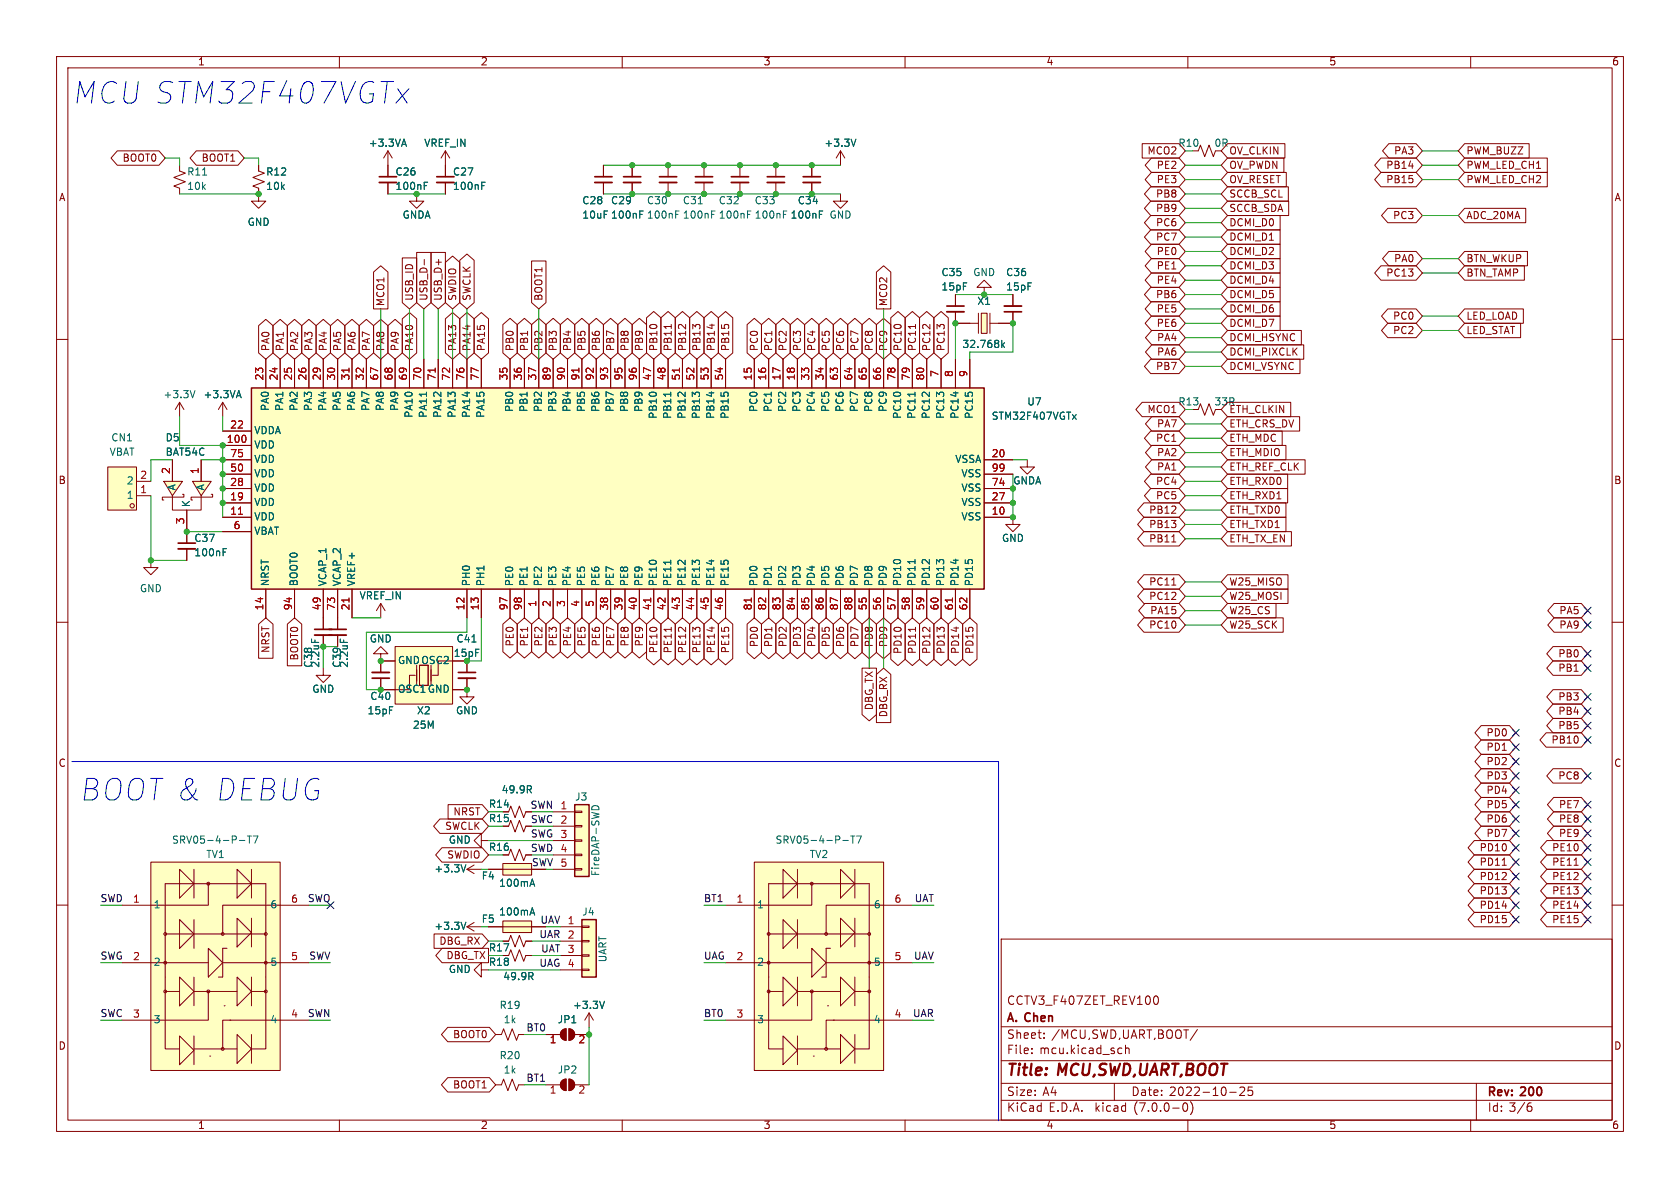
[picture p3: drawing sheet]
<svg xmlns="http://www.w3.org/2000/svg" width="297mm" height="210mm" viewBox="0 0 297 210" stroke-linecap="round" stroke-linejoin="round" font-family="sans-serif">
<defs><g id="words">
<g font-size="5.3" fill="#0000c2">
<text x="12.7" y="19.1">MCU STM32F407VGTx</text>
<text x="14" y="142.2">BOOT&amp; DEBUG</text>
</g>
<g font-size="2.8" fill="#840000">
<text x="178" y="190.8">Title:</text>
<text x="187.1" y="190.8">MCU,SWD,UART,BOOT</text>
</g>
<g font-size="2.1" fill="#840000">
<text x="178" y="177.9">CCTV3_F407ZET_REV100</text>
<text x="178" y="183.9">Sheet:</text>
<text x="178" y="181.1">A. Chen</text>
<text x="185.9" y="183.9">/MCU,SWD,UART,BOOT/</text>
<text x="178" y="186.6">File:</text>
<text x="183.8" y="186.6">mcu.kicad_sch</text>
<text x="178" y="196.8">KiCad</text>
<text x="178" y="194">Size:</text>
<text x="184.3" y="194">A4</text>
<text x="185.4" y="196.8">E.D.A.</text>
<text x="193.7" y="196.8">kicad</text>
<text x="200" y="194">Date:</text>
<text x="200.6" y="196.8">(7.0.0-0)</text>
<text x="206.7" y="194">2022-10-25</text>
<text x="263" y="194.2">Rev:</text>
<text x="263" y="196.8">Id: 3/6</text>
<text x="269" y="194.2">200</text>
</g>
<g font-size="1.8" fill="#840000">
<text x="35" y="11.8">1</text>
<text x="85" y="11.8">2</text>
<text x="135" y="11.8">3</text>
<text x="185" y="11.8">4</text>
<text x="235" y="11.8">5</text>
<text x="285" y="11.8">6</text>
<text x="21.5" y="28.9">BOOT0</text>
<text x="35.5" y="28.9">BOOT1</text>
<text x="202.7" y="27.6">MCO2</text>
<text x="217.3" y="27.6">OV_CLKIN</text>
<text x="246.3" y="27.6">PA3</text>
<text x="259.2" y="27.6">PWM_BUZZ</text>
<text x="10.4" y="35.8">A</text>
<text x="204.2" y="35.2">PB8</text>
<text x="204.4" y="30.1">PE2</text>
<text x="204.4" y="32.7">PE3</text>
<text x="217.3" y="30.1">OV_PWDN</text>
<text x="217.3" y="35.2">SCCB_SCL</text>
<text x="217.3" y="32.7">OV_RESET</text>
<text x="244.9" y="30.1">PB14</text>
<text x="244.9" y="32.7">PB15</text>
<text x="259.2" y="30.1">PWM_LED_CH1</text>
<text x="259.2" y="32.7">PWM_LED_CH2</text>
<text x="285.4" y="35.8">A</text>
<text x="204.2" y="40.3">PC6</text>
<text x="204.2" y="37.7">PB9</text>
<text x="217.3" y="37.7">SCCB_SDA</text>
<text x="217.3" y="40.3">DCMI_D0</text>
<text x="246.2" y="39">PC3</text>
<text x="259.2" y="39">ADC_20MA</text>
<text x="204.2" y="42.8">PC7</text>
<text x="204.4" y="47.9">PE1</text>
<text x="204.4" y="45.4">PE0</text>
<text x="217.3" y="47.9">DCMI_D3</text>
<text x="217.3" y="45.4">DCMI_D2</text>
<text x="217.3" y="42.8">DCMI_D1</text>
<text x="246.3" y="46.6">PA0</text>
<text x="259.2" y="46.6">BTN_WKUP</text>
<text x="73.3" y="53.2" transform="rotate(-90 73.3 53.2)">USB_ID</text>
<text x="75.8" y="53.2" transform="rotate(-90 75.8 53.2)">USB_D-</text>
<text x="78.4" y="53.2" transform="rotate(-90 78.4 53.2)">USB_D+</text>
<text x="80.9" y="53.2" transform="rotate(-90 80.9 53.2)">SWDIO</text>
<text x="83.5" y="53.2" transform="rotate(-90 83.5 53.2)">SWCLK</text>
<text x="96.2" y="53.2" transform="rotate(-90 96.2 53.2)">BOOT1</text>
<text x="204.2" y="53">PB6</text>
<text x="204.4" y="50.4">PE4</text>
<text x="217.3" y="53">DCMI_D5</text>
<text x="217.3" y="50.4">DCMI_D4</text>
<text x="244.9" y="49.2">PC13</text>
<text x="259.2" y="49.2">BTN_TAMP</text>
<text x="68.2" y="54.1" transform="rotate(-90 68.2 54.1)">MCO1</text>
<text x="157.1" y="54.1" transform="rotate(-90 157.1 54.1)">MCO2</text>
<text x="204.4" y="58.1">PE6</text>
<text x="204.4" y="55.5">PE5</text>
<text x="217.3" y="55.5">DCMI_D6</text>
<text x="217.3" y="58.1">DCMI_D7</text>
<text x="246.2" y="56.8">PC0</text>
<text x="246.2" y="59.3">PC2</text>
<text x="259.2" y="56.8">LED_LOAD</text>
<text x="259.2" y="59.3">LED_STAT</text>
<text x="47.9" y="62.1" transform="rotate(-90 47.9 62.1)">PA0</text>
<text x="50.4" y="62.1" transform="rotate(-90 50.4 62.1)">PA1</text>
<text x="53" y="62.1" transform="rotate(-90 53 62.1)">PA2</text>
<text x="55.5" y="62.1" transform="rotate(-90 55.5 62.1)">PA3</text>
<text x="58.1" y="62.1" transform="rotate(-90 58.1 62.1)">PA4</text>
<text x="60.6" y="62.1" transform="rotate(-90 60.6 62.1)">PA5</text>
<text x="63.1" y="62.1" transform="rotate(-90 63.1 62.1)">PA6</text>
<text x="65.7" y="62.1" transform="rotate(-90 65.7 62.1)">PA7</text>
<text x="68.2" y="62.1" transform="rotate(-90 68.2 62.1)">PA8</text>
<text x="70.8" y="62.1" transform="rotate(-90 70.8 62.1)">PA9</text>
<text x="73.3" y="62.1" transform="rotate(-90 73.3 62.1)">PA10</text>
<text x="80.9" y="62.1" transform="rotate(-90 80.9 62.1)">PA13</text>
<text x="83.5" y="62.1" transform="rotate(-90 83.5 62.1)">PA14</text>
<text x="86" y="62.1" transform="rotate(-90 86 62.1)">PA15</text>
<text x="91.1" y="62.1" transform="rotate(-90 91.1 62.1)">PB0</text>
<text x="93.6" y="62.1" transform="rotate(-90 93.6 62.1)">PB1</text>
<text x="96.2" y="62.1" transform="rotate(-90 96.2 62.1)">PB2</text>
<text x="98.7" y="62.1" transform="rotate(-90 98.7 62.1)">PB3</text>
<text x="101.2" y="62.1" transform="rotate(-90 101.2 62.1)">PB4</text>
<text x="103.8" y="62.1" transform="rotate(-90 103.8 62.1)">PB5</text>
<text x="106.3" y="62.1" transform="rotate(-90 106.3 62.1)">PB6</text>
<text x="108.9" y="62.1" transform="rotate(-90 108.9 62.1)">PB7</text>
<text x="111.4" y="62.1" transform="rotate(-90 111.4 62.1)">PB8</text>
<text x="113.9" y="62.1" transform="rotate(-90 113.9 62.1)">PB9</text>
<text x="116.5" y="62.1" transform="rotate(-90 116.5 62.1)">PB10</text>
<text x="119" y="62.1" transform="rotate(-90 119 62.1)">PB11</text>
<text x="121.6" y="62.1" transform="rotate(-90 121.6 62.1)">PB12</text>
<text x="124.1" y="62.1" transform="rotate(-90 124.1 62.1)">PB13</text>
<text x="126.6" y="62.1" transform="rotate(-90 126.6 62.1)">PB14</text>
<text x="129.2" y="62.1" transform="rotate(-90 129.2 62.1)">PB15</text>
<text x="134.3" y="62.1" transform="rotate(-90 134.3 62.1)">PC0</text>
<text x="136.8" y="62.1" transform="rotate(-90 136.8 62.1)">PC1</text>
<text x="139.3" y="62.1" transform="rotate(-90 139.3 62.1)">PC2</text>
<text x="141.9" y="62.1" transform="rotate(-90 141.9 62.1)">PC3</text>
<text x="144.4" y="62.1" transform="rotate(-90 144.4 62.1)">PC4</text>
<text x="147" y="62.1" transform="rotate(-90 147 62.1)">PC5</text>
<text x="149.5" y="62.1" transform="rotate(-90 149.5 62.1)">PC6</text>
<text x="152" y="62.1" transform="rotate(-90 152 62.1)">PC7</text>
<text x="154.6" y="62.1" transform="rotate(-90 154.6 62.1)">PC8</text>
<text x="157.1" y="62.1" transform="rotate(-90 157.1 62.1)">PC9</text>
<text x="159.7" y="62.1" transform="rotate(-90 159.7 62.1)">PC10</text>
<text x="162.2" y="62.1" transform="rotate(-90 162.2 62.1)">PC11</text>
<text x="164.7" y="62.1" transform="rotate(-90 164.7 62.1)">PC12</text>
<text x="167.3" y="62.1" transform="rotate(-90 167.3 62.1)">PC13</text>
<text x="204.2" y="65.7">PB7</text>
<text x="204.4" y="60.6">PA4</text>
<text x="204.4" y="63.1">PA6</text>
<text x="217.3" y="63.1">DCMI_PIXCLK</text>
<text x="217.3" y="60.6">DCMI_HSYNC</text>
<text x="217.3" y="65.7">DCMI_VSYNC</text>
<text x="214.6" y="71.9">33R</text>
<text x="202.7" y="73.3">MCO1</text>
<text x="204.4" y="75.8">PA7</text>
<text x="217.3" y="73.3">ETH_CLKIN</text>
<text x="217.3" y="75.8">ETH_CRS_DV</text>
<text x="204.2" y="78.4">PC1</text>
<text x="204.4" y="83.5">PA1</text>
<text x="204.4" y="80.9">PA2</text>
<text x="217.3" y="78.4">ETH_MDC</text>
<text x="217.3" y="83.5">ETH_REF_CLK</text>
<text x="217.3" y="80.9">ETH_MDIO</text>
<text x="10.3" y="85.8">B</text>
<text x="204.2" y="86">PC4</text>
<text x="204.2" y="88.5">PC5</text>
<text x="217.3" y="88.5">ETH_RXD1</text>
<text x="217.3" y="86">ETH_RXD0</text>
<text x="285.3" y="85.8">B</text>
<text x="203" y="91.1">PB12</text>
<text x="203" y="93.6">PB13</text>
<text x="217.3" y="91.1">ETH_TXD0</text>
<text x="217.3" y="93.6">ETH_TXD1</text>
<text x="203" y="96.2">PB11</text>
<text x="217.3" y="96.2">ETH_TX_EN</text>
<text x="203" y="103.8">PC11</text>
<text x="203" y="106.3">PC12</text>
<text x="217.3" y="106.3">W25_MOSI</text>
<text x="217.3" y="103.8">W25_MISO</text>
<text x="203" y="111.4">PC10</text>
<text x="203.2" y="108.9">PA15</text>
<text x="217.3" y="108.9">W25_CS</text>
<text x="217.3" y="111.4">W25_SCK</text>
<text x="275.5" y="108.9">PA5</text>
<text x="275.5" y="111.4">PA9</text>
<text x="47.9" y="115.6" transform="rotate(-90 47.9 115.6)">NRST</text>
<text x="53" y="116.9" transform="rotate(-90 53 116.9)">BOOT0</text>
<text x="91.1" y="114.4" transform="rotate(-90 91.1 114.4)">PE0</text>
<text x="93.6" y="114.4" transform="rotate(-90 93.6 114.4)">PE1</text>
<text x="96.2" y="114.4" transform="rotate(-90 96.2 114.4)">PE2</text>
<text x="98.7" y="114.4" transform="rotate(-90 98.7 114.4)">PE3</text>
<text x="101.2" y="114.4" transform="rotate(-90 101.2 114.4)">PE4</text>
<text x="103.8" y="114.4" transform="rotate(-90 103.8 114.4)">PE5</text>
<text x="106.3" y="114.4" transform="rotate(-90 106.3 114.4)">PE6</text>
<text x="108.9" y="114.4" transform="rotate(-90 108.9 114.4)">PE7</text>
<text x="111.4" y="114.4" transform="rotate(-90 111.4 114.4)">PE8</text>
<text x="113.9" y="114.4" transform="rotate(-90 113.9 114.4)">PE9</text>
<text x="116.5" y="115.6" transform="rotate(-90 116.5 115.6)">PE10</text>
<text x="119" y="115.6" transform="rotate(-90 119 115.6)">PE11</text>
<text x="121.6" y="115.6" transform="rotate(-90 121.6 115.6)">PE12</text>
<text x="124.1" y="115.6" transform="rotate(-90 124.1 115.6)">PE13</text>
<text x="126.6" y="115.6" transform="rotate(-90 126.6 115.6)">PE14</text>
<text x="129.2" y="115.6" transform="rotate(-90 129.2 115.6)">PE15</text>
<text x="134.3" y="114.5" transform="rotate(-90 134.3 114.5)">PD0</text>
<text x="136.8" y="114.5" transform="rotate(-90 136.8 114.5)">PD1</text>
<text x="139.3" y="114.5" transform="rotate(-90 139.3 114.5)">PD2</text>
<text x="141.9" y="114.5" transform="rotate(-90 141.9 114.5)">PD3</text>
<text x="144.4" y="114.5" transform="rotate(-90 144.4 114.5)">PD4</text>
<text x="147" y="114.5" transform="rotate(-90 147 114.5)">PD5</text>
<text x="149.5" y="114.5" transform="rotate(-90 149.5 114.5)">PD6</text>
<text x="152" y="114.5" transform="rotate(-90 152 114.5)">PD7</text>
<text x="154.6" y="114.5" transform="rotate(-90 154.6 114.5)">PD8</text>
<text x="157.1" y="114.5" transform="rotate(-90 157.1 114.5)">PD9</text>
<text x="159.7" y="115.7" transform="rotate(-90 159.7 115.7)">PD10</text>
<text x="162.2" y="115.7" transform="rotate(-90 162.2 115.7)">PD11</text>
<text x="164.7" y="115.7" transform="rotate(-90 164.7 115.7)">PD12</text>
<text x="167.3" y="115.7" transform="rotate(-90 167.3 115.7)">PD13</text>
<text x="169.8" y="115.7" transform="rotate(-90 169.8 115.7)">PD14</text>
<text x="172.4" y="115.7" transform="rotate(-90 172.4 115.7)">PD15</text>
<text x="275.4" y="119">PB1</text>
<text x="275.4" y="116.5">PB0</text>
<text x="154.6" y="125.7" transform="rotate(-90 154.6 125.7)">DBG_TX</text>
<text x="275.4" y="124.1">PB3</text>
<text x="157.1" y="126.9" transform="rotate(-90 157.1 126.9)">DBG_RX</text>
<text x="262.7" y="130.5">PD0</text>
<text x="274.2" y="131.7">PB10</text>
<text x="275.4" y="126.6">PB4</text>
<text x="275.4" y="129.2">PB5</text>
<text x="10.3" y="135.8">C</text>
<text x="262.7" y="135.5">PD2</text>
<text x="262.7" y="133">PD1</text>
<text x="285.3" y="135.8">C</text>
<text x="86.4" y="143.1">R14</text>
<text x="262.7" y="143.2">PD5</text>
<text x="262.7" y="138.1">PD3</text>
<text x="262.7" y="140.6">PD4</text>
<text x="275.4" y="138.1">PC8</text>
<text x="275.5" y="143.2">PE7</text>
<text x="78.6" y="147">SWCLK</text>
<text x="80" y="144.4">NRST</text>
<text x="86.4" y="145.6">R15</text>
<text x="262.7" y="145.7">PD6</text>
<text x="262.7" y="148.2">PD7</text>
<text x="275.5" y="145.7">PE8</text>
<text x="275.5" y="148.2">PE9</text>
<text x="78.9" y="152">SWDIO</text>
<text x="86.4" y="150.7">R16</text>
<text x="93.9" y="153.3">SWV 5</text>
<text x="261.5" y="150.8">PD10</text>
<text x="261.5" y="153.3">PD11</text>
<text x="261.5" y="155.9">PD12</text>
<text x="274.3" y="150.8">PE10</text>
<text x="274.3" y="153.3">PE11</text>
<text x="274.3" y="155.9">PE12</text>
<text x="261.5" y="160.9">PD14</text>
<text x="261.5" y="158.4">PD13</text>
<text x="274.3" y="160.9">PE14</text>
<text x="274.3" y="158.4">PE13</text>
<text x="77.5" y="167.3">DBG_RX</text>
<text x="261.5" y="163.5">PD15</text>
<text x="274.3" y="163.5">PE15</text>
<text x="78.8" y="169.8">DBG_TX</text>
<text x="86.4" y="168.5">R17</text>
<text x="10.3" y="185.8">D</text>
<text x="80" y="183.8">BOOT0</text>
<text x="285.3" y="185.8">D</text>
<text x="80" y="192.7">BOOT1</text>
<text x="35" y="199.8">1</text>
<text x="85" y="199.8">2</text>
<text x="135" y="199.8">3</text>
<text x="185" y="199.8">4</text>
<text x="235" y="199.8">5</text>
<text x="285" y="199.8">6</text>
</g>
<g font-size="1.8" fill="#006464">
<text x="65.1" y="26.2">+3.3VA</text>
<text x="74.9" y="26.2">VREF_IN</text>
<text x="145.7" y="26.2">+3.3V</text>
<text x="214.6" y="26.2">0R</text>
<text x="33" y="31.3">R11</text>
<text x="33" y="33.8">10k</text>
<text x="47" y="31.3">R12</text>
<text x="47" y="33.8">10k</text>
<text x="69.9" y="31.3">C26</text>
<text x="69.9" y="33.8">100nF</text>
<text x="80" y="31.3">C27</text>
<text x="80" y="33.8">100nF</text>
<text x="43.7" y="40.2">GND</text>
<text x="71.1" y="38.9">GNDA</text>
<text x="102.9" y="36.4">C28</text>
<text x="102.9" y="38.9">10uF 100nF</text>
<text x="108" y="36.4">C29</text>
<text x="114.3" y="36.4">C30</text>
<text x="114.3" y="38.9">100nF</text>
<text x="120.7" y="36.4">C31</text>
<text x="120.7" y="38.9">100nF</text>
<text x="127" y="36.4">C32</text>
<text x="127" y="38.9">100nF</text>
<text x="133.4" y="36.4">C33</text>
<text x="133.4" y="38.9">100nF</text>
<text x="139.7" y="38.9">100nF</text>
<text x="141" y="36.4">C34</text>
<text x="146.6" y="38.9">GND</text>
<text x="166.4" y="49.1">C35</text>
<text x="166.4" y="51.6">15pF</text>
<text x="172" y="49.1">GND</text>
<text x="177.8" y="49.1">C36</text>
<text x="177.8" y="51.6">15pF</text>
<text x="172.7" y="54.2">X1</text>
<text x="170.1" y="61.8">32.768k</text>
<text x="28.8" y="70.7">+3.3V</text>
<text x="35.9" y="70.7">+3.3VA</text>
<text x="181.5" y="71.9">U7</text>
<text x="45" y="77">VDDA</text>
<text x="47.8" y="72.8" transform="rotate(-90 47.8 72.8)">PA0</text>
<text x="50.4" y="72.8" transform="rotate(-90 50.4 72.8)">PA1</text>
<text x="52.9" y="72.8" transform="rotate(-90 52.9 72.8)">PA2</text>
<text x="55.4" y="72.8" transform="rotate(-90 55.4 72.8)">PA3</text>
<text x="58" y="72.8" transform="rotate(-90 58 72.8)">PA4</text>
<text x="60.5" y="72.8" transform="rotate(-90 60.5 72.8)">PA5</text>
<text x="63.1" y="72.8" transform="rotate(-90 63.1 72.8)">PA6</text>
<text x="65.6" y="72.8" transform="rotate(-90 65.6 72.8)">PA7</text>
<text x="68.1" y="72.8" transform="rotate(-90 68.1 72.8)">PA8</text>
<text x="70.7" y="72.8" transform="rotate(-90 70.7 72.8)">PA9</text>
<text x="73.2" y="74" transform="rotate(-90 73.2 74)">PA10</text>
<text x="75.8" y="74" transform="rotate(-90 75.8 74)">PA11</text>
<text x="78.3" y="74" transform="rotate(-90 78.3 74)">PA12</text>
<text x="80.8" y="74" transform="rotate(-90 80.8 74)">PA13</text>
<text x="83.4" y="74" transform="rotate(-90 83.4 74)">PA14</text>
<text x="85.9" y="74" transform="rotate(-90 85.9 74)">PA15</text>
<text x="91" y="73" transform="rotate(-90 91 73)">PB0</text>
<text x="93.5" y="73" transform="rotate(-90 93.5 73)">PB1</text>
<text x="96.1" y="73" transform="rotate(-90 96.1 73)">PB2</text>
<text x="98.6" y="73" transform="rotate(-90 98.6 73)">PB3</text>
<text x="101.2" y="73" transform="rotate(-90 101.2 73)">PB4</text>
<text x="103.7" y="73" transform="rotate(-90 103.7 73)">PB5</text>
<text x="106.2" y="73" transform="rotate(-90 106.2 73)">PB6</text>
<text x="108.8" y="73" transform="rotate(-90 108.8 73)">PB7</text>
<text x="111.3" y="73" transform="rotate(-90 111.3 73)">PB8</text>
<text x="113.9" y="73" transform="rotate(-90 113.9 73)">PB9</text>
<text x="116.4" y="74.2" transform="rotate(-90 116.4 74.2)">PB10</text>
<text x="118.9" y="74.2" transform="rotate(-90 118.9 74.2)">PB11</text>
<text x="121.5" y="74.2" transform="rotate(-90 121.5 74.2)">PB12</text>
<text x="124" y="74.2" transform="rotate(-90 124 74.2)">PB13</text>
<text x="126.6" y="74.2" transform="rotate(-90 126.6 74.2)">PB14</text>
<text x="129.1" y="74.2" transform="rotate(-90 129.1 74.2)">PB15</text>
<text x="134.2" y="73" transform="rotate(-90 134.2 73)">PC0</text>
<text x="136.7" y="73" transform="rotate(-90 136.7 73)">PC1</text>
<text x="139.3" y="73" transform="rotate(-90 139.3 73)">PC2</text>
<text x="141.8" y="73" transform="rotate(-90 141.8 73)">PC3</text>
<text x="144.3" y="73" transform="rotate(-90 144.3 73)">PC4</text>
<text x="146.9" y="73" transform="rotate(-90 146.9 73)">PC5</text>
<text x="149.4" y="73" transform="rotate(-90 149.4 73)">PC6</text>
<text x="152" y="73" transform="rotate(-90 152 73)">PC7</text>
<text x="154.5" y="73" transform="rotate(-90 154.5 73)">PC8</text>
<text x="157" y="73" transform="rotate(-90 157 73)">PC9</text>
<text x="159.6" y="74.2" transform="rotate(-90 159.6 74.2)">PC10</text>
<text x="162.1" y="74.2" transform="rotate(-90 162.1 74.2)">PC11</text>
<text x="164.7" y="74.2" transform="rotate(-90 164.7 74.2)">PC12</text>
<text x="167.2" y="74.2" transform="rotate(-90 167.2 74.2)">PC13</text>
<text x="169.7" y="74.2" transform="rotate(-90 169.7 74.2)">PC14</text>
<text x="172.3" y="74.2" transform="rotate(-90 172.3 74.2)">PC15</text>
<text x="175.3" y="74.5">STM32F407VGTx</text>
<text x="19.3" y="80.8">VBAT</text>
<text x="19.6" y="78.3">CN1</text>
<text x="29.2" y="78.3">D5</text>
<text x="29.2" y="80.8">BAT54C</text>
<text x="45" y="79.6">VDD</text>
<text x="45" y="82.1">VDD</text>
<text x="168.8" y="82.1">VSSA</text>
<text x="22.3" y="88.5">1</text>
<text x="22.3" y="85.9">2</text>
<text x="31.3" y="86.8" transform="rotate(-90 31.3 86.8)">A</text>
<text x="33.8" y="89.7" transform="rotate(-90 33.8 89.7)">K</text>
<text x="36.4" y="86.8" transform="rotate(-90 36.4 86.8)">A</text>
<text x="45" y="89.7">VDD</text>
<text x="45" y="87.2">VDD</text>
<text x="45" y="84.6">VDD</text>
<text x="169.8" y="89.7">VSS</text>
<text x="169.8" y="87.2">VSS</text>
<text x="169.8" y="84.6">VSS</text>
<text x="179.1" y="85.9">GNDA</text>
<text x="45" y="92.3">VDD</text>
<text x="45" y="94.8">VBAT</text>
<text x="169.8" y="92.3">VSS</text>
<text x="34.3" y="96.1">C37</text>
<text x="34.3" y="98.6">100nF</text>
<text x="177.1" y="96.1">GND</text>
<text x="24.7" y="105">GND</text>
<text x="47.8" y="103.6" transform="rotate(-90 47.8 103.6)">NRST</text>
<text x="52.9" y="103.6" transform="rotate(-90 52.9 103.6)">BOOT0</text>
<text x="58" y="103.6" transform="rotate(-90 58 103.6)">VCAP_1</text>
<text x="60.5" y="103.6" transform="rotate(-90 60.5 103.6)">VCAP_2</text>
<text x="63.1" y="103.6" transform="rotate(-90 63.1 103.6)">VREF+</text>
<text x="63.5" y="106.2">VREF_IN</text>
<text x="83.4" y="103.6" transform="rotate(-90 83.4 103.6)">PH0</text>
<text x="85.9" y="103.6" transform="rotate(-90 85.9 103.6)">PH1</text>
<text x="91" y="103.6" transform="rotate(-90 91 103.6)">PE0</text>
<text x="93.5" y="103.6" transform="rotate(-90 93.5 103.6)">PE1</text>
<text x="96.1" y="103.6" transform="rotate(-90 96.1 103.6)">PE2</text>
<text x="98.6" y="103.6" transform="rotate(-90 98.6 103.6)">PE3</text>
<text x="101.2" y="103.6" transform="rotate(-90 101.2 103.6)">PE4</text>
<text x="103.7" y="103.6" transform="rotate(-90 103.7 103.6)">PE5</text>
<text x="106.2" y="103.6" transform="rotate(-90 106.2 103.6)">PE6</text>
<text x="108.8" y="103.6" transform="rotate(-90 108.8 103.6)">PE7</text>
<text x="111.3" y="103.6" transform="rotate(-90 111.3 103.6)">PE8</text>
<text x="113.9" y="103.6" transform="rotate(-90 113.9 103.6)">PE9</text>
<text x="116.4" y="103.6" transform="rotate(-90 116.4 103.6)">PE10</text>
<text x="118.9" y="103.6" transform="rotate(-90 118.9 103.6)">PE11</text>
<text x="121.5" y="103.6" transform="rotate(-90 121.5 103.6)">PE12</text>
<text x="124" y="103.6" transform="rotate(-90 124 103.6)">PE13</text>
<text x="126.6" y="103.6" transform="rotate(-90 126.6 103.6)">PE14</text>
<text x="129.1" y="103.6" transform="rotate(-90 129.1 103.6)">PE15</text>
<text x="134.2" y="103.6" transform="rotate(-90 134.2 103.6)">PD0</text>
<text x="136.7" y="103.6" transform="rotate(-90 136.7 103.6)">PD1</text>
<text x="139.3" y="103.6" transform="rotate(-90 139.3 103.6)">PD2</text>
<text x="141.8" y="103.6" transform="rotate(-90 141.8 103.6)">PD3</text>
<text x="144.3" y="103.6" transform="rotate(-90 144.3 103.6)">PD4</text>
<text x="146.9" y="103.6" transform="rotate(-90 146.9 103.6)">PD5</text>
<text x="149.4" y="103.6" transform="rotate(-90 149.4 103.6)">PD6</text>
<text x="152" y="103.6" transform="rotate(-90 152 103.6)">PD7</text>
<text x="154.5" y="103.6" transform="rotate(-90 154.5 103.6)">PD8</text>
<text x="157" y="103.6" transform="rotate(-90 157 103.6)">PD9</text>
<text x="159.6" y="103.6" transform="rotate(-90 159.6 103.6)">PD10</text>
<text x="162.1" y="103.6" transform="rotate(-90 162.1 103.6)">PD11</text>
<text x="164.7" y="103.6" transform="rotate(-90 164.7 103.6)">PD12</text>
<text x="167.2" y="103.6" transform="rotate(-90 167.2 103.6)">PD13</text>
<text x="169.7" y="103.6" transform="rotate(-90 169.7 103.6)">PD14</text>
<text x="172.3" y="103.6" transform="rotate(-90 172.3 103.6)">PD15</text>
<text x="65.3" y="113.9">GND</text>
<text x="80.6" y="113.9">C41</text>
<text x="55.4" y="118.1" transform="rotate(-90 55.4 118.1)">C38</text>
<text x="56.7" y="118.1" transform="rotate(-90 56.7 118.1)">2.2uF</text>
<text x="60.5" y="118.1" transform="rotate(-90 60.5 118.1)">C39</text>
<text x="61.8" y="118.1" transform="rotate(-90 61.8 118.1)">2.2uF</text>
<text x="70.4" y="117.7">GND</text>
<text x="74.4" y="117.7">OSC2</text>
<text x="55.2" y="122.7">GND</text>
<text x="65.4" y="124">C40</text>
<text x="70.4" y="122.7">OSC1 GND</text>
<text x="64.9" y="126.6">15pF</text>
<text x="72.9" y="129.1">25M</text>
<text x="73.7" y="126.6">X2</text>
<text x="80.6" y="126.6">GND</text>
<text x="88.6" y="140.5">49.9R</text>
<text x="101.6" y="141.8">J3</text>
<text x="30.4" y="149.4">SRV05-4-P-T7</text>
<text x="79.3" y="149.4">GND</text>
<text x="137" y="149.4">SRV05-4-P-T7</text>
<text x="36.4" y="152">TV1</text>
<text x="76.7" y="154.5">+3.3V</text>
<text x="85.1" y="155.8">F4</text>
<text x="106.2" y="154.9" transform="rotate(-90 106.2 154.9)">FireDAP-SWD</text>
<text x="143.1" y="152">TV2</text>
<text x="27.2" y="160.8">1</text>
<text x="47.7" y="160.8">6</text>
<text x="88.2" y="157">100mA</text>
<text x="133.9" y="160.8">1</text>
<text x="154.4" y="160.8">6</text>
<text x="76.7" y="164.7">+3.3V</text>
<text x="85.1" y="163.4">F5</text>
<text x="88.2" y="162.1">100mA</text>
<text x="102.9" y="162.1">J4</text>
<text x="27.2" y="171">2</text>
<text x="47.7" y="171">5</text>
<text x="79.3" y="172.3">GND</text>
<text x="86.4" y="171">R18</text>
<text x="88.9" y="173.5">49.9R</text>
<text x="107.5" y="170.2" transform="rotate(-90 107.5 170.2)">UART</text>
<text x="133.9" y="171">2</text>
<text x="154.4" y="171">5</text>
<text x="88.3" y="178.6">R19</text>
<text x="101.2" y="178.6">+3.3V</text>
<text x="27.2" y="181.2">3</text>
<text x="47.7" y="181.2">4</text>
<text x="89" y="181.2">1k</text>
<text x="98.5" y="181.2">JP1</text>
<text x="133.9" y="181.2">3</text>
<text x="154.4" y="181.2">4</text>
<text x="88.3" y="187.5">R20</text>
<text x="89" y="190.1">1k</text>
<text x="98.5" y="190.1">JP2</text>
</g>
<g font-size="1.8" fill="#009600">
<text x="208.3" y="26.2">R10</text>
<text x="208.3" y="71.9">R13</text>
<text x="80.2" y="116.4">15pF</text>
<text x="95.4" y="163.5">UAV 1</text>
</g>
<g font-size="1.8" fill="#a90000">
<text x="46.7" y="67.3" transform="rotate(-90 46.7 67.3)">23</text>
<text x="49.3" y="67.3" transform="rotate(-90 49.3 67.3)">24</text>
<text x="51.8" y="67.3" transform="rotate(-90 51.8 67.3)">25</text>
<text x="54.4" y="67.3" transform="rotate(-90 54.4 67.3)">26</text>
<text x="56.9" y="67.3" transform="rotate(-90 56.9 67.3)">29</text>
<text x="59.4" y="67.3" transform="rotate(-90 59.4 67.3)">30</text>
<text x="62" y="67.3" transform="rotate(-90 62 67.3)">31</text>
<text x="64.5" y="67.3" transform="rotate(-90 64.5 67.3)">32</text>
<text x="67.1" y="67.3" transform="rotate(-90 67.1 67.3)">67</text>
<text x="69.6" y="67.3" transform="rotate(-90 69.6 67.3)">68</text>
<text x="72.1" y="67.3" transform="rotate(-90 72.1 67.3)">69</text>
<text x="74.7" y="67.3" transform="rotate(-90 74.7 67.3)">70</text>
<text x="77.2" y="67.3" transform="rotate(-90 77.2 67.3)">71</text>
<text x="79.8" y="67.3" transform="rotate(-90 79.8 67.3)">72</text>
<text x="82.3" y="67.3" transform="rotate(-90 82.3 67.3)">76</text>
<text x="84.8" y="67.3" transform="rotate(-90 84.8 67.3)">77</text>
<text x="89.9" y="67.3" transform="rotate(-90 89.9 67.3)">35</text>
<text x="92.5" y="67.3" transform="rotate(-90 92.5 67.3)">36</text>
<text x="95" y="67.3" transform="rotate(-90 95 67.3)">37</text>
<text x="97.5" y="67.3" transform="rotate(-90 97.5 67.3)">89</text>
<text x="100.1" y="67.3" transform="rotate(-90 100.1 67.3)">90</text>
<text x="102.6" y="67.3" transform="rotate(-90 102.6 67.3)">91</text>
<text x="105.2" y="67.3" transform="rotate(-90 105.2 67.3)">92</text>
<text x="107.7" y="67.3" transform="rotate(-90 107.7 67.3)">93</text>
<text x="110.2" y="67.3" transform="rotate(-90 110.2 67.3)">95</text>
<text x="112.8" y="67.3" transform="rotate(-90 112.8 67.3)">96</text>
<text x="115.3" y="67.3" transform="rotate(-90 115.3 67.3)">47</text>
<text x="117.9" y="67.3" transform="rotate(-90 117.9 67.3)">48</text>
<text x="120.4" y="67.3" transform="rotate(-90 120.4 67.3)">51</text>
<text x="122.9" y="67.3" transform="rotate(-90 122.9 67.3)">52</text>
<text x="125.5" y="67.3" transform="rotate(-90 125.5 67.3)">53</text>
<text x="128" y="67.3" transform="rotate(-90 128 67.3)">54</text>
<text x="133.1" y="67.3" transform="rotate(-90 133.1 67.3)">15</text>
<text x="135.6" y="67.3" transform="rotate(-90 135.6 67.3)">16</text>
<text x="138.2" y="67.3" transform="rotate(-90 138.2 67.3)">17</text>
<text x="140.7" y="67.3" transform="rotate(-90 140.7 67.3)">18</text>
<text x="143.3" y="67.3" transform="rotate(-90 143.3 67.3)">33</text>
<text x="145.8" y="67.3" transform="rotate(-90 145.8 67.3)">34</text>
<text x="148.3" y="67.3" transform="rotate(-90 148.3 67.3)">63</text>
<text x="150.9" y="67.3" transform="rotate(-90 150.9 67.3)">64</text>
<text x="153.4" y="67.3" transform="rotate(-90 153.4 67.3)">65</text>
<text x="156" y="67.3" transform="rotate(-90 156 67.3)">66</text>
<text x="158.5" y="67.3" transform="rotate(-90 158.5 67.3)">78</text>
<text x="161" y="67.3" transform="rotate(-90 161 67.3)">79</text>
<text x="163.6" y="67.3" transform="rotate(-90 163.6 67.3)">80</text>
<text x="166.1" y="66.7" transform="rotate(-90 166.1 66.7)">7</text>
<text x="168.7" y="66.7" transform="rotate(-90 168.7 66.7)">8</text>
<text x="171.2" y="66.7" transform="rotate(-90 171.2 66.7)">9</text>
<text x="40.6" y="75.9">22</text>
<text x="30.2" y="83.9" transform="rotate(-90 30.2 83.9)">2</text>
<text x="35.3" y="83.9" transform="rotate(-90 35.3 83.9)">1</text>
<text x="40" y="78.5">100</text>
<text x="40.6" y="83.6">50</text>
<text x="40.6" y="81">75</text>
<text x="175.3" y="81">20</text>
<text x="175.3" y="83.6">99</text>
<text x="24.7" y="87.4">1</text>
<text x="24.7" y="84.8">2</text>
<text x="40.6" y="88.6">19</text>
<text x="40.6" y="86.1">28</text>
<text x="175.3" y="88.6">27</text>
<text x="175.3" y="86.1">74</text>
<text x="32.8" y="92.7" transform="rotate(-90 32.8 92.7)">3</text>
<text x="40.6" y="91.2">11</text>
<text x="41.2" y="93.7">6</text>
<text x="175.3" y="91.2">10</text>
<text x="46.7" y="108" transform="rotate(-90 46.7 108)">14</text>
<text x="51.8" y="108" transform="rotate(-90 51.8 108)">94</text>
<text x="56.9" y="108" transform="rotate(-90 56.9 108)">49</text>
<text x="59.4" y="108" transform="rotate(-90 59.4 108)">73</text>
<text x="62" y="108" transform="rotate(-90 62 108)">21</text>
<text x="82.3" y="108" transform="rotate(-90 82.3 108)">12</text>
<text x="84.8" y="108" transform="rotate(-90 84.8 108)">13</text>
<text x="89.9" y="108" transform="rotate(-90 89.9 108)">97</text>
<text x="92.5" y="108" transform="rotate(-90 92.5 108)">98</text>
<text x="95" y="107.3" transform="rotate(-90 95 107.3)">1</text>
<text x="97.5" y="107.3" transform="rotate(-90 97.5 107.3)">2</text>
<text x="100.1" y="107.3" transform="rotate(-90 100.1 107.3)">3</text>
<text x="102.6" y="107.3" transform="rotate(-90 102.6 107.3)">4</text>
<text x="105.2" y="107.3" transform="rotate(-90 105.2 107.3)">5</text>
<text x="107.7" y="108" transform="rotate(-90 107.7 108)">38</text>
<text x="110.2" y="108" transform="rotate(-90 110.2 108)">39</text>
<text x="112.8" y="108" transform="rotate(-90 112.8 108)">40</text>
<text x="115.3" y="108" transform="rotate(-90 115.3 108)">41</text>
<text x="117.9" y="108" transform="rotate(-90 117.9 108)">42</text>
<text x="120.4" y="108" transform="rotate(-90 120.4 108)">43</text>
<text x="122.9" y="108" transform="rotate(-90 122.9 108)">44</text>
<text x="125.5" y="108" transform="rotate(-90 125.5 108)">45</text>
<text x="128" y="108" transform="rotate(-90 128 108)">46</text>
<text x="133.1" y="108" transform="rotate(-90 133.1 108)">81</text>
<text x="135.6" y="108" transform="rotate(-90 135.6 108)">82</text>
<text x="138.2" y="108" transform="rotate(-90 138.2 108)">83</text>
<text x="140.7" y="108" transform="rotate(-90 140.7 108)">84</text>
<text x="143.3" y="108" transform="rotate(-90 143.3 108)">85</text>
<text x="145.8" y="108" transform="rotate(-90 145.8 108)">86</text>
<text x="148.3" y="108" transform="rotate(-90 148.3 108)">87</text>
<text x="150.9" y="108" transform="rotate(-90 150.9 108)">88</text>
<text x="153.4" y="108" transform="rotate(-90 153.4 108)">55</text>
<text x="156" y="108" transform="rotate(-90 156 108)">56</text>
<text x="158.5" y="108" transform="rotate(-90 158.5 108)">57</text>
<text x="161" y="108" transform="rotate(-90 161 108)">58</text>
<text x="163.6" y="108" transform="rotate(-90 163.6 108)">59</text>
<text x="166.1" y="108" transform="rotate(-90 166.1 108)">60</text>
<text x="168.7" y="108" transform="rotate(-90 168.7 108)">61</text>
<text x="171.2" y="108" transform="rotate(-90 171.2 108)">62</text>
<text x="23.5" y="159.8">1</text>
<text x="51.4" y="159.8">6</text>
<text x="130.1" y="159.8">1</text>
<text x="158.1" y="159.8">6</text>
<text x="100.3" y="166.1">2</text>
<text x="23.5" y="169.9">2</text>
<text x="51.4" y="169.9">5</text>
<text x="130.1" y="169.9">2</text>
<text x="158.1" y="169.9">5</text>
<text x="23.5" y="180.1">3</text>
<text x="51.4" y="180.1">4</text>
<text x="97.1" y="184.8">1</text>
<text x="102.2" y="184.8">2</text>
<text x="130.1" y="180.1">3</text>
<text x="158.1" y="180.1">4</text>
<text x="97.1" y="193.7">1</text>
<text x="102.2" y="193.7">2</text>
</g>
<g font-size="1.8" fill="#0f0f0f">
<text x="93.7" y="143.2">SWN 1</text>
<text x="93.7" y="145.7">SWC 2</text>
<text x="93.7" y="148.2">SWG 3</text>
<text x="93.7" y="150.8">SWD 4</text>
<text x="17.8" y="159.7">SWD</text>
<text x="54.3" y="159.7">SWO</text>
<text x="124.5" y="159.7">BT1</text>
<text x="161.6" y="159.7">UAT</text>
<text x="95.2" y="166">UAR</text>
<text x="17.8" y="169.8">SWG</text>
<text x="54.5" y="169.8">SWV</text>
<text x="95.2" y="171.1">UAG 4</text>
<text x="95.5" y="168.6">UAT 3</text>
<text x="124.5" y="169.8">UAG</text>
<text x="161.5" y="169.8">UAV</text>
<text x="17.8" y="180">SWC</text>
<text x="54.3" y="180">SWN</text>
<text x="124.5" y="180">BT0</text>
<text x="161.3" y="180">UAR</text>
<text x="92.9" y="182.5">BT0</text>
<text x="92.9" y="191.4">BT1</text>
</g>
</g></defs>
<g fill="none" stroke="#840000" stroke-width=".18">
<path d="M10 10h277v190h-277zM12 12h273v186h-273zM60 10v2M110 10v2M160 10v2M210 10v2M260 10v2M211.8 26.7l.4-1 .8 2 .7-2 .8 2 .4-1M10 60h2M285 60h2M211.8 72.4l.4-1 .8 2 .7-2 .8 2 .4-1M10 110h2"/>
<path d="M285 110h2M10 160h2M285 160h2M177 166h108v32h-108zM204.3 176.1a.81 .81 0 0 1 .6 .6 .81 .81 0 0 1-.3 .8l-.3 .1M60 198v2M110 198v2M160 198v2M177 194.5h108M177 191.5h108M177 187.5h108M177 181.5h108"/>
<path d="M182.4 186.1v.2M182.4 185.3v.2M184.6 183.4v.2M184.6 182.6v.2M197 191.5v3M197.9 185.3h.4M198.3 186.2l-.4 .1M199 185.4l.2-.1h.3l.1 1M199 184.8v1.5M209.3 195h.2a.81 .81 0 0 1 .5 .6 .81 .81 0 0 1-.3 .8l-.1 .1a.81 .81 0 0 1-.6-.7 .81 .81 0 0 1 .3-.8zM210 198v2M210.5 194.8a1.74 1.74 0 0 1 0 2.2"/>
<path d="M211.7 182l-1.3 1.9M217.4 193.1h1.1M219.3 192.2l-.1 .1M219.4 192.2h.5l.1 .4-.9 1.1h.9M221.4 192.2h-.7l-.1 .7 .2-.2 .5 .1 .2 .2-.1 .5-.2 .2-.6-.2M260 198v2M261 191.5v6.5M270.3 195.5h.2l.3 .3v.5l-.5 .2M270.4 195h-.1"/>
</g>
<g fill="#ffffc2">
<path d="M29 85.1h3.3l-1.8 2.5z"/>
<path d="M34 85.1h3.3l-1.7 2.5z"/>
</g>
<g fill="none" stroke="#840000" stroke-width=".18">
<path d="M143.5 29.2v2M143.5 32.3v2M148.6 34.3v1.3h1.3l-1.3 1.2-1.3-1.2h1.3M148.6 26.7l-.8 1.2M148.6 26.7v2.5M148.6 26.7l.8 1.2M168.9 52.1v2M168.9 55.1v2.1h4.1M173 55.4v3.5M173.5 55.4h1v3.5h-1zM174 50.8h1.3l-1.3-1.3-1.3 1.3h1.3v1.3M175 55.4v3.5"/>
<path d="M179.1 52.1v2M179.1 55.1v2.1h-4.1M31.7 71.1l-.7 1.3M31.7 71.1v2.6M31.7 71.1l.8 1.3M39.4 71.1l-.8 1.3M39.4 71.1v2.6M39.4 71.1l.7 1.3M29 85.1h3.3l-1.8 2.5zM30.5 87.6v2.6h5.1v-2.6M30.5 81.3v3.8M32.3 87.4h.2v.5h-3.8v.5h.3"/>
<path d="M33 90.2v3.8M34 85.1h3.3l-1.7 2.5zM35.6 81.3v3.8M37.3 87.4h.3v.5h-3.8v.5h.2M179.1 91.4v1.3h1.2l-1.2 1.3-1.3-1.3h1.3M181.6 81.3v1.3h1.3l-1.3 1.2-1.3-1.2h1.3M97.8 143.5h3.8M97.8 146.1h3.8M97.8 148.6h3.8M97.8 151.1h3.8M97.8 153.7h3.8M101.6 153.5h1.3v.3h-1.3z"/>
<path d="M101.6 151h1.3v.3h-1.3zM101.6 148.5h1.3v.2h-1.3zM101.6 145.9h1.3v.3h-1.3zM101.6 143.4h1.3v.2h-1.3zM99.1 163.8h3.8M99.1 166.4h3.8M99.1 168.9h3.8M99.1 171.5h3.8M102.9 171.3h1.2v.3h-1.2zM102.9 168.8h1.2v.2h-1.2zM102.9 166.2h1.2v.3h-1.2zM102.9 163.7h1.2v.3h-1.2z"/>
<path d="M104.1 179.1l-.7 1.2M104.1 179.1v2.5M104.1 179.1l.8 1.2M96.5 191.8h2.6M96.5 182.9h2.6M99.4 191l.7-.2v2a1.02 1.02 0 0 1-1-.7 1.02 1.02 0 0 1 .3-1.1zM99.4 182.1l.7-.2v2a1.02 1.02 0 0 1-1-.7 1.02 1.02 0 0 1 .3-1.1zM100.6 190.8a1.02 1.02 0 0 1 1 1 1.02 1.02 0 0 1-1 1zM100.6 181.9a1.02 1.02 0 0 1 1 1 1.02 1.02 0 0 1-1 1zM101.6 191.8h2.5M101.6 182.9h2.5"/>
</g>
<path d="M142 32.3h3M167.4 55.1h3M177.5 54.1h3.1" fill="none" stroke="#840000" stroke-width=".33"/>
<path d="M142 31.2h3M167.4 54.1h3M177.5 55.1h3.1" fill="none" stroke="#840000" stroke-width=".3"/>
<g fill="#ffffc2" stroke="#ffffc2" stroke-width=".18">
<path d="M173.5 55.4h1v3.5h-1z"/>
<path d="M101.6 142.2h2.5v12.7h-2.5z"/>
<path d="M102.9 162.6h2.5v10.1h-2.5z"/>
<path d="M133.3 152.4h22.9v36.8h-22.9z"/>
</g>
<path d="M144.9 37.3h.6M151.3 24.6l-.4 1.3M34.5 69l-.5 1.3M41.9 70h.6M42.2 69l.4 1.3M177.1 60.2v1.2M177.2 60.9l.4 .5M177.6 60.6l-.5 .5M104.6 143.1a.64 .64 0 0 1 .6-.7 .64 .64 0 0 1 .7 .7M106.9 177l-.5 1.3" fill="none" stroke="#006464" stroke-width=".18"/>
<path d="M101.6 142.2h2.5v12.7h-2.5zM102.9 162.6h2.5v10.1h-2.5z" fill="none" stroke="#840000" stroke-width=".25"/>
<g fill="#840000" stroke="#840000" stroke-width=".18">
<path d="M99.4 191l.7-.2v2a1.02 1.02 0 0 1-1-.7 1.02 1.02 0 0 1 .3-1.1z"/>
<path d="M100.6 190.8a1.02 1.02 0 0 1 1 1 1.02 1.02 0 0 1-1 1z"/>
<path d="M99.4 182.1l.7-.2v2a1.02 1.02 0 0 1-1-.7 1.02 1.02 0 0 1 .3-1.1z"/>
<path d="M100.6 181.9a1.02 1.02 0 0 1 1 1 1.02 1.02 0 0 1-1 1z"/>
</g>
<g fill="#ffffc2">
<path d="M148.6 153.7l2.5 2.5-2.5 2.6z"/>
<path d="M148.6 162.3l2.5 2.6-2.5 2.5z"/>
<path d="M148.6 172.7l2.5 2.6-2.5 2.5z"/>
<path d="M148.6 182.9l2.5 2.5-2.5 2.6z"/>
<path d="M143.5 167.6l2.5 2.6-2.5 2.5z"/>
<path d="M138.4 153.7l2.6 2.5-2.6 2.6z"/>
<path d="M138.4 162.6l2.6 2.5-2.6 2.5z"/>
<path d="M138.4 172.7l2.6 2.6-2.6 2.5z"/>
<path d="M138.4 183.1l2.6 2.6-2.6 2.5z"/>
</g>
<g fill="none" stroke="#840000" stroke-width=".18">
<path d="M31.7 29.2v1l1.1 .4-2.1 .8 2.1 .7-2.1 .8 1 .4v1M45.7 29.2v1l1 .4-2 .8 2 .7-2 .8 1 .4v2.3h1.3l-1.3 1.2-1.3-1.2h1.3M68.6 26.7v4.5M68.6 32.3v2M68.6 26.7l-.8 1.2M68.6 26.7l.7 1.2M73.7 34.3v1.3h1.2l-1.2 1.2-1.3-1.2h1.3M78.7 26.7l-.7 1.2M78.7 26.7v4.5M78.7 32.3v2M78.7 26.7l.8 1.2M39.4 78.7h5"/>
<path d="M39.4 76.2h5M47 63.5v5.1M49.5 63.5v5.1M52.1 63.5v5.1M54.6 63.5v5.1M57.1 63.5v5.1M59.7 63.5v5.1M62.2 63.5v5.1M64.8 63.5v5.1M67.3 63.5v5.1M69.8 63.5v5.1M72.4 63.5v5.1"/>
<path d="M74.9 63.5v5.1M77.5 63.5v5.1M80 63.5v5.1M82.5 63.5v5.1M85.1 63.5v5.1M90.2 63.5v5.1M92.7 63.5v5.1M95.2 63.5v5.1M97.8 63.5v5.1M100.3 63.5v5.1M102.9 63.5v5.1M105.4 63.5v5.1"/>
<path d="M107.9 63.5v5.1M110.5 63.5v5.1M113 63.5v5.1M115.6 63.5v5.1M118.1 63.5v5.1M120.6 63.5v5.1M123.2 63.5v5.1M125.7 63.5v5.1M128.3 63.5v5.1M133.3 63.5v5.1M135.9 63.5v5.1M138.4 63.5v5.1"/>
<path d="M141 63.5v5.1M143.5 63.5v5.1M146 63.5v5.1M148.6 63.5v5.1M151.1 63.5v5.1M153.7 63.5v5.1M156.2 63.5v5.1M158.7 63.5v5.1M161.3 63.5v5.1M163.8 63.5v5.1M166.4 63.5v5.1M168.9 63.5v5.1"/>
<path d="M171.4 63.5v5.1M19 82.6h5.1v7.6h-5.1zM24.1 87.6h2.6M24.1 85.1h2.6M26.7 99.1v1.2h1.2l-1.2 1.3-1.3-1.3h1.3M33 94v2M33 97v2.1M39.4 91.4h5M39.4 88.9h5M39.4 81.3h5M39.4 86.4h5M39.4 83.8h5"/>
<path d="M39.4 94h5M174 91.4h5.1M174 88.9h5.1M174 81.3h5.1M174 86.4h5.1M174 83.8h5.1M47 104.1v5.1M52.1 104.1v5.1M57.1 118.1v1.3h1.3l-1.3 1.3-1.2-1.3h1.2M57.1 104.1v5.1M59.7 104.1v7.2M59.7 112.3v2"/>
<path d="M62.2 104.1v5.1M67.3 115.6h1.3l-1.3-1.3-1.3 1.3h1.3v1.2M67.3 106.7l-.8 1.3M67.3 106.7v2.5M67.3 106.7l.8 1.3M82.5 104.1v5.1M85.1 104.1v5.1M90.2 104.1v5.1M92.7 104.1v5.1M95.2 104.1v5.1M97.8 104.1v5.1M100.3 104.1v5.1"/>
<path d="M102.9 104.1v5.1M105.4 104.1v5.1M107.9 104.1v5.1M110.5 104.1v5.1M113 104.1v5.1M115.6 104.1v5.1M118.1 104.1v5.1M120.6 104.1v5.1M123.2 104.1v5.1M125.7 104.1v5.1M128.3 104.1v5.1M133.3 104.1v5.1"/>
<path d="M135.9 104.1v5.1M138.4 104.1v5.1M141 104.1v5.1M143.5 104.1v5.1M146 104.1v5.1M148.6 104.1v5.1M151.1 104.1v5.1M153.7 104.1v5.1M156.2 104.1v5.1M158.7 104.1v5.1M161.3 104.1v5.1M163.8 104.1v5.1"/>
<path d="M166.4 104.1v5.1M168.9 104.1v5.1M171.4 104.1v5.1M85.1 148.6v-1.3l-1.3 1.3 1.3 1.3v-1.3h1.3M86.4 153.7h7.6M88.9 152.6h5.1v2.1h-5.1zM89.9 143.5l.4-1 .8 2 .7-2 .8 2 .4-1h1M89.9 146.1l.4-1.1 .8 2.1 .7-2.1 .8 2.1 .4-1h1M133.3 152.4h22.9v36.8h-22.9zM138.4 153.7l2.6 2.5-2.6 2.6zM141 153.7v5.1M143.5 156.2v3.8h-15.2"/>
<path d="M148.6 153.7l2.5 2.5-2.5 2.6zM151.1 153.7v5.1M128.3 170.2h15.2M135.9 175.3v10.1h2.5M135.9 165.1h17.8M138.4 175.3h-2.5v-19.1h17.8v19.1h-2.6M138.4 162.6l2.6 2.5-2.6 2.5zM138.4 172.7l2.6 2.6-2.6 2.5zM141 162.6v5M141 172.7v5.1M141 175.3h7.6M143.5 175.3v5h-15.2"/>
<path d="M143.5 167.6l2.5 2.6-2.5 2.5zM146 170.2h15.3M146.3 177.8h.1M146.8 167.6h-.8v5.1h-.7M148.6 162.3l2.5 2.6-2.5 2.5zM148.6 172.7l2.5 2.6-2.5 2.5zM151.1 162.3v5.1M151.1 172.7v5.1M153.7 175.3v10.1h-2.6M161.3 160h-15.3v5.1M87.6 182.9h1l.4-1 .8 2 .8-2 .7 2 .4-1h1M138.4 183.1l2.6 2.6-2.6 2.5z"/>
<path d="M141 183.1v5.1M141 185.4h7.6M143.8 186.7h.1M147.3 180.3h.1M148.6 182.9l2.5 2.5-2.5 2.6zM151.1 182.9v5.1M161.3 180.3h-15.3v5.1"/>
<circle cx="23.4" cy="89.4" r=".38"/>
<circle cx="143.5" cy="156.2" r=".25"/>
<circle cx="135.9" cy="175.3" r=".25"/>
<circle cx="135.9" cy="170.2" r=".25"/>
<circle cx="135.9" cy="165.1" r=".25"/>
<circle cx="143.5" cy="175.3" r=".25"/>
<circle cx="146" cy="165.1" r=".25"/>
<circle cx="153.7" cy="175.3" r=".25"/>
<circle cx="153.7" cy="170.2" r=".25"/>
<circle cx="153.7" cy="165.1" r=".25"/>
<circle cx="146.1" cy="185.4" r=".25"/>
</g>
<g fill="none" stroke="#006464" stroke-width=".18">
<path d="M71.1 25.5h.6M71.4 24.6l.4 1.3M75 32.2h.6M85.2 32.2h.6M75.4 69.3v.8M93.2 69.3v.8M118.6 69.3v.8M125.8 69.3v.8M161.8 69.3v.8M189.6 73.3l.7 .8M190.3 73.3l-.7 .8M39.4 97h.6"/>
<path d="M161.8 98.9v.7M60.2 113v.6M93.5 139.6l.4 .6M93.9 139v.4M93.8 156.3h.6M94.1 155.4l.4 1.3M149 148.6h1M150.4 147.8h.7M150.8 147.8v1.3M151.4 147.8h.9l-.6 1.3"/>
</g>
<path d="M67.1 32.3h3M77.2 32.3h3.1M31.5 97h3M58.2 112.3h3" fill="none" stroke="#840000" stroke-width=".33"/>
<path d="M67.1 31.2h3M77.2 31.2h3.1M31.5 96h3M58.2 111.3h3" fill="none" stroke="#840000" stroke-width=".3"/>
<g fill="#ffffc2" stroke="#ffffc2" stroke-width=".18">
<path d="M44.4 68.6h129.6v35.5h-129.6z"/>
<path d="M19 82.6h5.1v7.6h-5.1z"/>
<path d="M88.9 152.6h5.1v2.1h-5.1z"/>
<path d="M26.7 152.4h22.8v36.8h-22.8z"/>
</g>
<path d="M44.4 68.6h129.6v35.5h-129.6z" fill="none" stroke="#840000" stroke-width=".25"/>
<path d="M61.7 65.1v.7M76.9 65.1v.7M102.3 65.1v.7M120.1 65.1v.7M42.2 90.9h.7M61.7 105.7v.7M115 105.7v.7M132.8 105.7v.7M168.4 105.7v.7" fill="none" stroke="#a90000" stroke-width=".18"/>
<g fill="#ffffc2">
<path d="M41.9 153.7l2.5 2.5-2.5 2.6z"/>
<path d="M41.9 162.3l2.5 2.6-2.5 2.5z"/>
<path d="M41.9 172.7l2.5 2.6-2.5 2.5z"/>
<path d="M41.9 182.9l2.5 2.5-2.5 2.6z"/>
<path d="M36.8 167.6l2.6 2.6-2.6 2.5z"/>
<path d="M31.7 153.7l2.6 2.5-2.6 2.6z"/>
<path d="M31.7 162.6l2.6 2.5-2.6 2.5z"/>
<path d="M31.7 172.7l2.6 2.6-2.6 2.5z"/>
<path d="M31.7 183.1l2.6 2.6-2.6 2.5z"/>
</g>
<g fill="none" stroke="#840000" stroke-width=".18">
<path d="M106.7 29.2v2M106.7 32.3v2M111.8 29.2v2M111.8 32.3v2M137.2 29.2v2M137.2 32.3v2M57.1 109.2v2.1M57.1 112.3v2M82.5 119.9v3.3h1.3l-1.3 1.3-1.2-1.3h1.2M82.5 116.8v2.1M26.7 152.4h22.8v36.8h-22.8zM31.7 153.7l2.6 2.5-2.6 2.6z"/>
<path d="M34.3 153.7v5.1M36.8 156.2v3.8h-15.2M41.9 153.7l2.5 2.5-2.5 2.6zM44.4 153.7v5.1M82.5 153.7l1.3 .7M82.5 153.7h2.6M83.8 152.9l-1.3 .8M89.9 151.1l.4-1 .8 2 .7-2 .8 2 .4-1h1M21.6 170.2h15.2M29.2 175.3v10.1h2.5M29.2 165.1h17.8M31.7 175.3h-2.5v-19.1h17.8v19.1h-2.6"/>
<path d="M31.7 162.6l2.6 2.5-2.6 2.5zM31.7 172.7l2.6 2.6-2.6 2.5zM34.3 162.6v5M34.3 172.7v5.1M34.3 175.3h7.6M36.8 175.3v5h-15.2M36.8 167.6l2.6 2.6-2.6 2.5zM39.4 170.2h15.2M39.6 177.8h.1M40.1 167.6h-.7v5.1h-.8M41.9 162.3l2.5 2.6-2.5 2.5zM41.9 172.7l2.5 2.6-2.5 2.5z"/>
<path d="M44.4 162.3v5.1M44.4 172.7v5.1M47 175.3v10.1h-2.6M54.6 160h-15.2v5.1M82.5 163.8h2.6M82.5 163.8l1.3 .8M83.8 163.1l-1.3 .7M85.1 171.5v-1.3l-1.3 1.3 1.3 1.2v-1.2h1.3M86.4 163.8h10.1M88.9 162.8h5.1v2.1h-5.1zM88.9 166.4h1l.4-1 .8 2 .7-2 .8 2 .4-1h1M89.9 168.9l.4-1 .8 2 .7-2 .8 2 .4-1h1"/>
<path d="M31.7 183.1l2.6 2.6-2.6 2.5zM34.3 183.1v5.1M34.3 185.4h7.6M37.1 186.7h.1M40.6 180.3h.1M41.9 182.9l2.5 2.5-2.5 2.6zM44.4 182.9v5.1M54.6 180.3h-15.2v5.1M87.6 191.8h1l.4-1 .8 2 .8-2 .7 2 .4-1h1"/>
<circle cx="36.8" cy="156.2" r=".25"/>
<circle cx="29.2" cy="175.3" r=".25"/>
<circle cx="29.2" cy="170.2" r=".25"/>
<circle cx="29.2" cy="165.1" r=".25"/>
<circle cx="36.8" cy="175.3" r=".25"/>
<circle cx="39.4" cy="165.1" r=".25"/>
<circle cx="47" cy="175.3" r=".25"/>
<circle cx="47" cy="170.2" r=".25"/>
<circle cx="47" cy="165.1" r=".25"/>
<circle cx="39.4" cy="185.4" r=".25"/>
</g>
<g fill="none" stroke="#006464" stroke-width=".18">
<path d="M113.1 37.3h.6M138.5 37.3h.6M55.1 113v.6M42.3 148.6h1M43.7 147.8h.7M44.1 147.8v1.3M44.8 147.8h.8l-.5 1.3M82.4 152.9l-.5 1.2M82.4 163l-.5 1.3M93.8 161.4h.6M93.8 172.6l.4 .6M94.1 160.5l.4 1.3"/>
<path d="M94.2 172v.5"/>
</g>
<g fill="#ffffc2" stroke="#ffffc2" stroke-width=".18">
<path d="M88.9 162.8h5.1v2.1h-5.1z"/>
<path d="M69.8 114.3h10.2v10.2h-10.2z"/>
</g>
<path d="M105.2 32.3h3M110.2 32.3h3.1M135.6 32.3h3.1M55.6 112.3h3.1M81 119.9h3.1" fill="none" stroke="#840000" stroke-width=".33"/>
<path d="M105.2 31.2h3M110.2 31.2h3.1M135.6 31.2h3.1M55.6 111.3h3.1M81 118.9h3.1" fill="none" stroke="#840000" stroke-width=".3"/>
<path d="M74.2 117.6h1.5v3.6h-1.5z" fill="#ffffc2"/>
<g fill="none" stroke="#840000" stroke-width=".18">
<path d="M20.7 26.7h7.4l1.1 1.2-1.1 1.3h-7.4l-1.1-1.3zM34.7 26.7h7.4l1.1 1.2-1.1 1.3h-7.4l-1.1-1.3zM45.7 29.2v1M45.7 33.3v1M68.6 29.2v2M68.6 32.3v2M78.7 29.2v2M78.7 32.3v2M106.7 29.2v2M106.7 32.3v2M111.8 29.2v2M111.8 32.3v2"/>
<path d="M118.1 29.2v2M118.1 32.3v2M124.5 29.2v2M124.5 32.3v2M130.8 29.2v2M130.8 32.3v2M143.5 29.2v2M143.5 32.3v2M201.9 25.4h6.5l1.1 1.3-1.1 1.2h-6.5zM203.4 38.1h5l1.1 1.3-1.1 1.2h-5l-1.1-1.2zM203.4 33h5l1.1 1.3-1.1 1.3h-5l-1.1-1.3zM203.4 35.6h5l1.1 1.2-1.1 1.3h-5l-1.1-1.3z"/>
<path d="M203.6 27.9h4.8l1.1 1.3-1.1 1.3h-4.8l-1.2-1.3zM203.6 30.5h4.8l1.1 1.3-1.1 1.2h-4.8l-1.2-1.2zM217 27.9h10v2.6h-10l-1.1-1.3zM217 25.4h10.2v2.5h-10.2l-1.1-1.2zM217 33h10.8v2.6h-10.8l-1.1-1.3zM217 35.6h10.8v2.5h-10.8l-1.1-1.3zM217 38.1h9.3v2.5h-9.3l-1.1-1.2zM217 30.5h10.4v2.5h-10.4l-1.1-1.2zM244.1 27.9h6.2l1.2 1.3-1.2 1.3h-6.2l-1.1-1.3zM244.1 30.5h6.2l1.2 1.3-1.2 1.2h-6.2l-1.1-1.2zM245.3 36.8h5l1.2 1.3-1.2 1.3h-5l-1.1-1.3zM245.5 25.4h4.8l1.2 1.3-1.2 1.2h-4.8l-1.1-1.2z"/>
<path d="M249.1 29.3h.7M258.9 27.9h14.6v2.6h-14.6l-1.1-1.3zM258.9 25.4h11.4v2.5h-11.4l-1.1-1.2zM258.9 36.8h10.8v2.6h-10.8l-1.1-1.3zM258.9 30.5h14.6v2.5h-14.6l-1.1-1.2zM45.7 57.6l1.3-1.1 1.3 1.1v4.8l-1.3 1.1-1.3-1.1zM48.3 57.6l1.2-1.1 1.3 1.1v4.8l-1.3 1.1-1.2-1.1zM50.8 57.6l1.3-1.1 1.2 1.1v4.8l-1.2 1.1-1.3-1.1zM53.3 57.6l1.3-1.1 1.3 1.1v4.8l-1.3 1.1-1.3-1.1zM55.9 57.6l1.2-1.1 1.3 1.1v4.8l-1.3 1.1-1.2-1.1zM58.4 57.6l1.3-1.1 1.3 1.1v4.8l-1.3 1.1-1.3-1.1zM61 57.6l1.2-1.1 1.3 1.1v4.8l-1.3 1.1-1.2-1.1z"/>
<path d="M63.5 57.6l1.3-1.1 1.2 1.1v4.8l-1.2 1.1-1.3-1.1zM66 48.1l1.3-1.1 1.3 1.1v6.5h-2.6zM66 57.6l1.3-1.1 1.3 1.1v4.8l-1.3 1.1-1.3-1.1zM68.6 57.6l1.2-1.1 1.3 1.1v4.8l-1.3 1.1-1.2-1.1zM71.1 56.4l1.3-1.2 1.3 1.2v6l-1.3 1.1-1.3-1.1zM71.1 45.6h2.6v7.9l-1.3 1.1-1.3-1.1zM73.7 44.6h2.5v8.9l-1.3 1.1-1.2-1.1zM75 45.9v.9M76.2 44.6h2.5v8.9l-1.2 1.1-1.3-1.1zM78.7 56.4l1.3-1.2 1.3 1.2v6l-1.3 1.1-1.3-1.1zM78.7 46.4l1.3-1.1 1.3 1.1v7.1l-1.3 1.1-1.3-1.1zM81.3 56.4l1.2-1.2 1.3 1.2v6l-1.3 1.1-1.2-1.1z"/>
<path d="M81.3 46l1.2-1.1 1.3 1.1v7.5l-1.3 1.1-1.2-1.1zM83.8 56.4l1.3-1.2 1.3 1.2v6l-1.3 1.1-1.3-1.1zM88.9 57.4l1.3-1.1 1.2 1.1v5l-1.2 1.1-1.3-1.1zM91.4 57.4l1.3-1.1 1.3 1.1v5l-1.3 1.1-1.3-1.1zM94 46.1h2.5v7.4l-1.3 1.1-1.2-1.1zM94 57.4l1.2-1.1 1.3 1.1v5l-1.3 1.1-1.2-1.1zM96.5 57.4l1.3-1.1 1.3 1.1v5l-1.3 1.1-1.3-1.1zM99.1 57.4l1.2-1.1 1.3 1.1v5l-1.3 1.1-1.2-1.1zM101.6 57.4l1.3-1.1 1.2 1.1v5l-1.2 1.1-1.3-1.1zM104.1 57.4l1.3-1.1 1.3 1.1v5l-1.3 1.1-1.3-1.1zM106.7 57.4l1.2-1.1 1.3 1.1v5l-1.3 1.1-1.2-1.1zM109.2 57.4l1.3-1.1 1.3 1.1v5l-1.3 1.1-1.3-1.1z"/>
<path d="M111.8 57.4l1.2-1.1 1.3 1.1v5l-1.3 1.1-1.2-1.1zM114.3 56.2l1.3-1.1 1.2 1.1v6.2l-1.2 1.1-1.3-1.1zM116.8 56.2l1.3-1.1 1.3 1.1v6.2l-1.3 1.1-1.3-1.1zM118.7 57.4v.7M119.4 56.2l1.2-1.1 1.3 1.1v6.2l-1.3 1.1-1.2-1.1zM121.9 56.2l1.3-1.1 1.3 1.1v6.2l-1.3 1.1-1.3-1.1zM124.5 56.2l1.2-1.1 1.3 1.1v6.2l-1.3 1.1-1.2-1.1zM127 56.2l1.3-1.1 1.2 1.1v6.2l-1.2 1.1-1.3-1.1zM132.1 57.4l1.2-1.1 1.3 1.1v5l-1.3 1.1-1.2-1.1zM134.6 57.4l1.3-1.1 1.3 1.1v5l-1.3 1.1-1.3-1.1zM137.2 57.4l1.2-1.1 1.3 1.1v5l-1.3 1.1-1.2-1.1zM139.7 57.4l1.3-1.1 1.2 1.1v5l-1.2 1.1-1.3-1.1z"/>
<path d="M142.2 57.4l1.3-1.1 1.3 1.1v5l-1.3 1.1-1.3-1.1zM144.8 57.4l1.2-1.1 1.3 1.1v5l-1.3 1.1-1.2-1.1zM147.3 57.4l1.3-1.1 1.3 1.1v5l-1.3 1.1-1.3-1.1zM149.9 57.4l1.2-1.1 1.3 1.1v5l-1.3 1.1-1.2-1.1zM152.4 57.4l1.3-1.1 1.2 1.1v5l-1.2 1.1-1.3-1.1zM154.9 57.4l1.3-1.1 1.3 1.1v5l-1.3 1.1-1.3-1.1zM154.9 48.1l1.3-1.1 1.3 1.1v6.5h-2.6zM157.5 56.2l1.2-1.1 1.3 1.1v6.2l-1.3 1.1-1.2-1.1zM160 56.2l1.3-1.1 1.3 1.1v6.2l-1.3 1.1-1.3-1.1zM161.8 57.4v.7M162.6 56.2l1.2-1.1 1.3 1.1v6.2l-1.3 1.1-1.2-1.1zM165.1 56.2l1.3-1.1 1.2 1.1v6.2l-1.2 1.1-1.3-1.1z"/>
<path d="M168.9 52.1v2M168.9 55.1v2.1h2.5M179.1 55.1v2.1h-2.6M179.1 52.1v2M203.4 40.6h5l1.1 1.3-1.1 1.3h-5l-1.1-1.3zM203.4 50.8h5l1.1 1.3-1.1 1.2h-5l-1.1-1.2zM203.6 55.9h4.8l1.1 1.3-1.1 1.2h-4.8l-1.2-1.2zM203.6 45.7h4.8l1.1 1.3-1.1 1.3h-4.8l-1.2-1.3zM203.6 43.2h4.8l1.1 1.3-1.1 1.2h-4.8l-1.2-1.2zM203.6 53.3h4.8l1.1 1.3-1.1 1.3h-4.8l-1.2-1.3zM203.6 48.3h4.8l1.1 1.2-1.1 1.3h-4.8l-1.2-1.3zM203.6 58.4h4.8l1.1 1.3-1.1 1.3h-4.8l-1.1-1.3z"/>
<path d="M217 45.7h9.3v2.6h-9.3l-1.1-1.3zM217 50.8h9.3v2.5h-9.3l-1.1-1.2zM217 53.3h9.3v2.6h-9.3l-1.1-1.3zM217 48.3h9.3v2.5h-9.3l-1.1-1.3zM217 55.9h9.3v2.5h-9.3l-1.1-1.2zM217 58.4h13.1v2.6h-13.1l-1.1-1.3zM217 43.2h9.3v2.5h-9.3l-1.1-1.2zM217 40.6h9.3v2.6h-9.3l-1.1-1.3zM244.1 47h6.2l1.2 1.3-1.2 1.2h-6.2l-1.1-1.2zM245.3 54.6h5l1.2 1.3-1.2 1.3h-5l-1.1-1.3zM245.3 57.1h5l1.2 1.3-1.2 1.3h-5l-1.1-1.3zM245.5 44.4h4.8l1.2 1.3-1.2 1.3h-4.8l-1.1-1.3z"/>
<path d="M258.9 54.6h10.4v2.6h-10.4l-1.1-1.3zM258.9 57.1h9.9v2.6h-9.9l-1.1-1.3zM258.9 44.4h11.1v2.6h-11.1l-1.1-1.3zM258.9 47h10.6v2.5h-10.6l-1.1-1.2zM39.4 78.7h5M39.4 76.2h5M47 63.5v5.1M49.5 63.5v5.1M52.1 63.5v5.1M54.6 63.5v5.1M57.1 63.5v5.1M59.7 63.5v5.1"/>
<path d="M62.2 63.5v5.1M64.8 63.5v5.1M67.3 63.5v5.1M69.8 63.5v5.1M72.4 63.5v5.1M74.9 63.5v5.1M77.5 63.5v5.1M80 63.5v5.1M82.5 63.5v5.1M85.1 63.5v5.1M90.2 63.5v5.1M92.7 63.5v5.1"/>
<path d="M95.2 63.5v5.1M97.8 63.5v5.1M100.3 63.5v5.1M102.9 63.5v5.1M105.4 63.5v5.1M107.9 63.5v5.1M110.5 63.5v5.1M113 63.5v5.1M115.6 63.5v5.1M118.1 63.5v5.1M120.6 63.5v5.1M123.2 63.5v5.1"/>
<path d="M125.7 63.5v5.1M128.3 63.5v5.1M133.3 63.5v5.1M135.9 63.5v5.1M138.4 63.5v5.1M141 63.5v5.1M143.5 63.5v5.1M146 63.5v5.1M148.6 63.5v5.1M151.1 63.5v5.1M153.7 63.5v5.1M156.2 63.5v5.1"/>
<path d="M158.7 63.5v5.1M161.3 63.5v5.1M163.8 63.5v5.1M166.4 63.5v5.1M168.9 63.5v5.1M171.4 63.5v5.1M201.9 71.1h6.5l1.1 1.3-1.1 1.3h-6.5l-1.1-1.3zM203.4 63.5h5l1.1 1.3-1.1 1.2h-5l-1.1-1.2zM203.4 76.2h5l1.1 1.3-1.1 1.2h-5l-1.1-1.2zM203.6 61h4.8l1.1 1.2-1.1 1.3h-4.8l-1.1-1.3zM203.6 73.7h4.8l1.1 1.2-1.1 1.3h-4.8l-1.1-1.3zM203.6 78.7h4.8l1.1 1.3-1.1 1.3h-4.8l-1.1-1.3z"/>
<path d="M217 61h13.5v2.5h-13.5l-1.1-1.3zM217 71.1h11.2v2.6h-11.2l-1.1-1.3zM217 63.5h12.8v2.5h-12.8l-1.1-1.2zM217 76.2h9.7v2.5h-9.7l-1.1-1.2zM217 73.7h12.8v2.5h-12.8l-1.1-1.3zM217 78.7h10.3v2.6h-10.3l-1.1-1.3zM30.5 81.3v3.8M33 90.2v5.8M33 97v2.1M35.6 81.3v3.8M39.4 91.4h5M39.4 88.9h5"/>
<path d="M39.4 81.3h5M39.4 86.4h5M39.4 83.8h5M39.4 94h5M174 91.4h5.1M174 88.9h5.1M174 81.3h5.1M174 86.4h5.1M174 83.8h5.1M202.2 88.9h6.2l1.1 1.3-1.1 1.2h-6.2l-1.1-1.2zM202.2 91.4h6.2l1.1 1.3-1.1 1.3h-6.2l-1.1-1.3zM202.2 94h6.2l1.1 1.3-1.1 1.2h-6.2l-1.1-1.2z"/>
<path d="M203.4 83.8h5l1.1 1.3-1.1 1.3h-5l-1.1-1.3zM203.4 86.4h5l1.1 1.2-1.1 1.3h-5l-1.1-1.3zM203.6 81.3h4.8l1.1 1.3-1.1 1.2h-4.8l-1.1-1.2zM207.2 95.8h.7M217 94h11.3v2.5h-11.3l-1.1-1.2zM217 88.9h10.3v2.5h-10.3l-1.1-1.2zM217 91.4h10.3v2.6h-10.3l-1.1-1.3zM217 86.4h10.6v2.5h-10.6l-1.1-1.3zM217 83.8h10.6v2.6h-10.6l-1.1-1.3zM217 81.3h13.7v2.5h-13.7l-1.1-1.2zM45.7 110.3l1.3-1.1 1.3 1.1v6.1h-2.6zM47 104.1v5.1"/>
<path d="M50.8 110.3l1.3-1.1 1.2 1.1v7.4h-2.5zM52.1 104.1v5.1M57.1 104.1v7.2M57.1 112.3v2M59.7 104.1v7.2M59.7 112.3v2M62.2 104.1v5.1M69.8 114.3h10.2v10.2h-10.2zM69.8 116.8h-2.5v2.1M73.4 119.4h-1v2.5h-5.1v-2M73.7 117.6v3.6M74.2 117.6h1.5v3.6h-1.5z"/>
<path d="M76.2 117.6v3.6M80 116.8h-2.5v2.6h-1.1M82.5 119.9v2h-2.5M82.5 104.1v5.1M82.5 116.8v2.1M85.1 104.1v5.1M88.9 110.3l1.3-1.1 1.2 1.1v4.9l-1.2 1.1-1.3-1.1zM90.2 104.1v5.1M91.4 110.3l1.3-1.1 1.3 1.1v4.9l-1.3 1.1-1.3-1.1zM92.7 104.1v5.1M94 110.3l1.2-1.1 1.3 1.1v4.9l-1.3 1.1-1.2-1.1zM95.2 104.1v5.1"/>
<path d="M96.5 110.3l1.3-1.1 1.3 1.1v4.9l-1.3 1.1-1.3-1.1zM97.8 104.1v5.1M99.1 110.3l1.2-1.1 1.3 1.1v4.9l-1.3 1.1-1.2-1.1zM100.3 104.1v5.1M101.6 110.3l1.3-1.1 1.2 1.1v4.9l-1.2 1.1-1.3-1.1zM102.9 104.1v5.1M104.1 110.3l1.3-1.1 1.3 1.1v4.9l-1.3 1.1-1.3-1.1zM105.4 104.1v5.1M106.7 110.3l1.2-1.1 1.3 1.1v4.9l-1.3 1.1-1.2-1.1zM107.9 104.1v5.1M109.2 110.3l1.3-1.1 1.3 1.1v4.9l-1.3 1.1-1.3-1.1zM110.5 104.1v5.1"/>
<path d="M111.8 110.3l1.2-1.1 1.3 1.1v4.9l-1.3 1.1-1.2-1.1zM113 104.1v5.1M114.3 110.3l1.3-1.1 1.2 1.1v6.1l-1.2 1.1-1.3-1.1zM115.6 104.1v5.1M116.8 110.3l1.3-1.1 1.3 1.1v6.1l-1.3 1.1-1.3-1.1zM118.1 104.1v5.1M118.7 110.9v.7M119.4 110.3l1.2-1.1 1.3 1.1v6.1l-1.3 1.1-1.2-1.1zM120.6 104.1v5.1M121.9 110.3l1.3-1.1 1.3 1.1v6.1l-1.3 1.1-1.3-1.1zM123.2 104.1v5.1M124.5 110.3l1.2-1.1 1.3 1.1v6.1l-1.3 1.1-1.2-1.1z"/>
<path d="M125.7 104.1v5.1M127 110.3l1.3-1.1 1.2 1.1v6.1l-1.2 1.1-1.3-1.1zM128.3 104.1v5.1M132.1 110.3l1.2-1.1 1.3 1.1v5l-1.3 1.1-1.2-1.1zM133.3 104.1v5.1M134.6 110.3l1.3-1.1 1.3 1.1v5l-1.3 1.1-1.3-1.1zM135.9 104.1v5.1M137.2 110.3l1.2-1.1 1.3 1.1v5l-1.3 1.1-1.2-1.1zM138.4 104.1v5.1M139.7 110.3l1.3-1.1 1.2 1.1v5l-1.2 1.1-1.3-1.1zM141 104.1v5.1M142.2 110.3l1.3-1.1 1.3 1.1v5l-1.3 1.1-1.3-1.1z"/>
<path d="M143.5 104.1v5.1M144.8 110.3l1.2-1.1 1.3 1.1v5l-1.3 1.1-1.2-1.1zM146 104.1v5.1M147.3 110.3l1.3-1.1 1.3 1.1v5l-1.3 1.1-1.3-1.1zM148.6 104.1v5.1M149.9 110.3l1.2-1.1 1.3 1.1v5l-1.3 1.1-1.2-1.1zM151.1 104.1v5.1M152.4 110.3l1.3-1.1 1.2 1.1v5l-1.2 1.1-1.3-1.1zM152.4 118.1h2.5v8.2l-1.2 1.1-1.3-1.1zM153.7 104.1v5.1M154.9 119.2l1.3-1.1 1.3 1.1v8.5h-2.6zM154.9 110.3l1.3-1.1 1.3 1.1v5l-1.3 1.1-1.3-1.1z"/>
<path d="M156.2 104.1v5.1M157.5 110.3l1.2-1.1 1.3 1.1v6.2l-1.3 1.2-1.2-1.2zM158.7 104.1v5.1M160 110.3l1.3-1.1 1.3 1.1v6.2l-1.3 1.2-1.3-1.2zM161.3 104.1v5.1M161.8 110.9v.7M162.6 110.3l1.2-1.1 1.3 1.1v6.2l-1.3 1.2-1.2-1.2zM163.8 104.1v5.1M165.1 110.3l1.3-1.1 1.2 1.1v6.2l-1.2 1.2-1.3-1.2zM166.4 104.1v5.1M167.6 110.3l1.3-1.1 1.3 1.1v6.2l-1.3 1.2-1.3-1.2zM168.9 104.1v5.1"/>
<path d="M170.2 110.3l1.2-1.1 1.3 1.1v6.2l-1.3 1.2-1.2-1.2zM171.4 104.1v5.1M202.2 101.6h6.2l1.1 1.3-1.1 1.2h-6.2l-1.1-1.2zM202.2 109.2h6.2l1.1 1.3-1.1 1.3h-6.2l-1.1-1.3zM202.2 104.1h6.2l1.1 1.3-1.1 1.3h-6.2l-1.1-1.3zM202.4 106.7h6l1.1 1.3-1.1 1.2h-6l-1.1-1.2zM207.2 103.4h.7M217 104.1h10.7v2.6h-10.7l-1.1-1.3zM217 106.7h8.6v2.5h-8.6l-1.1-1.2zM217 109.2h9.9v2.6h-9.9l-1.1-1.3zM217 101.6h10.7v2.5h-10.7l-1.1-1.2zM274.6 116.8h5l1.1 1.3-1.1 1.3h-5l-1.2-1.3z"/>
<path d="M274.6 114.3h5l1.1 1.3-1.1 1.2h-5l-1.2-1.2zM274.7 106.7h4.9l1.1 1.3-1.1 1.2h-4.9l-1.1-1.2zM274.7 109.2h4.9l1.1 1.3-1.1 1.3h-4.9l-1.1-1.3zM278.3 118.7h.7M74.2 121.2v-3.6h1.5v3.6M261.9 133.3h5l1.1 1.3-1.1 1.3h-5l-1.2-1.3zM261.9 128.3h5l1.1 1.2-1.1 1.3h-5l-1.2-1.3zM261.9 130.8h5l1.1 1.3-1.1 1.3h-5l-1.2-1.3zM261.9 135.9h5l1.1 1.3-1.1 1.2h-5l-1.2-1.2zM261.9 138.4h5l1.1 1.3-1.1 1.3h-5l-1.2-1.3zM273.3 129.5h6.3l1.1 1.3-1.1 1.3h-6.3l-1.1-1.3zM274.6 135.9h5l1.1 1.3-1.1 1.2h-5l-1.2-1.2z"/>
<path d="M274.6 121.9h5l1.1 1.3-1.1 1.3h-5l-1.2-1.3zM274.6 124.5h5l1.1 1.2-1.1 1.3h-5l-1.2-1.3zM274.6 127h5l1.1 1.3-1.1 1.2h-5l-1.2-1.2zM77.8 144.8h7.4l1.2 1.3-1.2 1.2h-7.4l-1.1-1.2zM78.1 149.9h7.1l1.2 1.2-1.2 1.3h-7.1l-1.1-1.3zM79.2 142.2h6l1.2 1.3-1.2 1.3h-6zM86.4 153.7h2.5M93 151.1h1M93 146.1h1M93 143.5h1M260.6 148.6h6.3l1.1 1.3-1.1 1.2h-6.3l-1.1-1.2zM260.6 151.1h6.3l1.1 1.3-1.1 1.3h-6.3l-1.1-1.3z"/>
<path d="M260.6 158.7h6.3l1.1 1.3-1.1 1.3h-6.3l-1.1-1.3zM260.6 156.2h6.3l1.1 1.3-1.1 1.3h-6.3l-1.1-1.3zM260.6 153.7h6.3l1.1 1.2-1.1 1.3h-6.3l-1.1-1.3zM261.9 143.5h5l1.1 1.3-1.1 1.3h-5l-1.2-1.3zM261.9 146h5l1.1 1.3-1.1 1.3h-5l-1.2-1.3zM261.9 141h5l1.1 1.2-1.1 1.3h-5l-1.2-1.3zM265.6 153h.7M273.5 158.7h6.1l1.1 1.3-1.1 1.3h-6.1l-1.1-1.3zM273.5 156.2h6.1l1.1 1.3-1.1 1.3h-6.1l-1.1-1.3zM273.5 148.6h6.1l1.1 1.3-1.1 1.2h-6.1l-1.1-1.2zM273.5 151.1h6.1l1.1 1.3-1.1 1.3h-6.1l-1.1-1.3zM273.5 153.7h6.1l1.1 1.2-1.1 1.3h-6.1l-1.1-1.3z"/>
<path d="M274.7 141h4.9l1.1 1.2-1.1 1.3h-4.9l-1.1-1.3zM274.7 143.5h4.9l1.1 1.3-1.1 1.3h-4.9l-1.1-1.3zM274.7 146h4.9l1.1 1.3-1.1 1.3h-4.9l-1.1-1.3zM278.3 153h.7M76.7 165.1h8.5l1.2 1.3-1.2 1.2h-8.5zM78.2 167.6h8.2v2.6h-8.2l-1.2-1.3zM86.4 163.8h2.5M88.9 166.4h1M93 166.4h1M93 168.9h1M94 163.8h2.5M260.6 161.3h6.3l1.1 1.3-1.1 1.2h-6.3l-1.1-1.2z"/>
<path d="M273.5 161.3h6.1l1.1 1.3-1.1 1.2h-6.1l-1.1-1.2zM79.2 190.5h7.3l1.1 1.3-1.1 1.2h-7.3l-1.2-1.2zM79.2 181.6h7.3l1.1 1.3-1.1 1.3h-7.3l-1.2-1.3zM96.5 182.9h2.6M101.6 182.9h2.5"/>
</g>
<path d="M116.6 32.3h3M122.9 32.3h3.1M129.3 32.3h3M65.8 118.9h3" fill="none" stroke="#840000" stroke-width=".33"/>
<path d="M116.6 31.2h3M122.9 31.2h3.1M129.3 31.2h3M65.8 119.9h3" fill="none" stroke="#840000" stroke-width=".3"/>
<g fill="none" stroke="#006464" stroke-width=".18">
<path d="M71.1 25.5h.6M71.4 24.6l.4 1.3M75 32.2h.6M85.2 32.2h.6M113.1 37.3h.6M119.5 37.3h.6M125.8 37.3h.6M132.2 37.3h.6M144.9 37.3h.6M151.3 24.6l-.4 1.3M41.9 70h.6M42.2 69l.4 1.3"/>
<path d="M75.4 69.3v.8M93.2 69.3v.8M118.6 69.3v.8M125.8 69.3v.8M161.8 69.3v.8M177.1 60.2v1.2M177.2 60.9l.4 .5M177.6 60.6l-.5 .5M189.6 73.3l.7 .8M190.3 73.3l-.7 .8M39.4 97h.6M161.8 98.9v.7"/>
<path d="M55.1 113v.6M60.2 113v.6M93.5 139.6l.4 .6M93.9 139v.4M82.4 152.9l-.5 1.2M93.8 156.3h.6M94.1 155.4l.4 1.3M82.4 163l-.5 1.3M93.8 161.4h.6M93.8 172.6l.4 .6M94.1 160.5l.4 1.3M94.2 172v.5"/>
<path d="M106.9 177l-.5 1.3"/>
</g>
<path d="M70.3 15.7l1.7 2.5M72.3 15.7l-2.3 2.5M12.7 134.6h163.8v63.5" fill="none" stroke="#0000c2" stroke-width=".18"/>
<g fill="none" stroke="#009600" stroke-width=".18">
<path d="M29.2 27.9h2.5v1.3M31.7 34.3h14M43.2 27.9h2.5v1.3M68.6 34.3h10.1M106.7 34.3h41.9M106.7 29.2h41.9M209.5 34.3h6.4M209.5 29.2h6.4M209.5 39.4h6.4M209.5 36.8h6.4M209.5 31.8h6.4M251.5 29.2h6.3"/>
<path d="M251.5 31.8h6.3M251.5 26.7h6.3M251.5 38.1h6.3M67.3 54.6v8.9M72.4 54.6v8.9M74.9 54.6v8.9M77.5 54.6v8.9M80 54.6v8.9M82.5 54.6v8.9M95.2 54.6v8.9M156.2 54.6v8.9M168.9 57.2v6.3"/>
<path d="M168.9 52.1h10.2M179.1 57.2v5h-7.7v1.3M209.5 59.7h6.4M209.5 57.2h6.4M209.5 54.6h6.4M209.5 47h6.4M209.5 41.9h6.4M209.5 44.5h6.4M209.5 52.1h6.4M209.5 49.5h6.4M251.5 48.3h6.3M251.5 45.7h6.3"/>
<path d="M251.5 58.4h6.3M251.5 55.9h6.3M31.7 73.7v5h7.7v12.7M39.4 73.7v2.5M209.5 64.8h6.4M209.5 77.5h6.4M209.5 74.9h6.4M209.5 62.2h6.4M26.7 87.6v11.5h6.3M30.5 81.3h-3.8v3.8M33 94h6.4M35.6 81.3h3.8"/>
<path d="M179.1 81.3h2.5M179.1 83.8v7.6M209.5 80h6.4M209.5 82.6h6.4M209.5 85.1h6.4M209.5 95.3h6.4M209.5 90.2h6.4M209.5 92.7h6.4M209.5 87.6h6.4M59.7 114.3h-2.6v3.8M62.2 109.2h5.1M82.5 109.2v2.6h-17.7v10.1h2.5"/>
<path d="M85.1 109.2v7.6h-2.6M153.7 109.2v8.9M156.2 109.2v8.9M209.5 108h6.4M209.5 105.4h6.4M209.5 102.9h6.4M209.5 110.5h6.4M85.1 153.7h1.3M86.4 148.6h11.4M94 146.1h3.8M94 143.5h3.8M94 151.1h3.8"/>
<path d="M17.8 160h3.8M17.8 170.2h3.8M54.6 160h3.8M54.6 170.2h3.8M86.4 171.5h12.7M86.4 166.4h2.5M94 168.9h5.1M94 166.4h5.1M124.5 160h3.8M124.5 170.2h3.8M161.3 160h3.8M161.3 170.2h3.8"/>
<path d="M17.8 180.3h3.8M54.6 180.3h3.8M92.7 182.9h3.8M92.7 191.8h3.8M104.1 181.6v10.2M124.5 180.3h3.8M161.3 180.3h3.8"/>
</g>
<g fill="none" stroke="#000084" stroke-width=".18">
<path d="M280.1 117.5l1.2 1.2M280.1 107.3l1.2 1.3M280.1 115l1.2 1.2M280.1 109.9l1.2 1.2M281.3 117.5l-1.2 1.2M281.3 107.3l-1.2 1.3M281.3 115l-1.2 1.2M281.3 109.9l-1.2 1.2M267.4 136.6l1.2 1.2M267.4 139.1l1.2 1.2M267.4 131.5l1.2 1.2M267.4 134l1.2 1.2"/>
<path d="M267.4 128.9l1.2 1.2M268.6 136.6l-1.2 1.2M268.6 139.1l-1.2 1.2M268.6 128.9l-1.2 1.2M268.6 131.5l-1.2 1.2M268.6 134l-1.2 1.2M280.1 130.2l1.2 1.2M280.1 136.6l1.2 1.2M280.1 127.7l1.2 1.2M280.1 122.6l1.2 1.2M280.1 125.1l1.2 1.2M281.3 136.6l-1.2 1.2"/>
<path d="M281.3 130.2l-1.2 1.2M281.3 127.7l-1.2 1.2M281.3 122.6l-1.2 1.2M281.3 125.1l-1.2 1.2M57.8 159.4l1.2 1.2M59 159.4l-1.2 1.2M267.4 151.8l1.2 1.2M267.4 149.3l1.2 1.2M267.4 146.7l1.2 1.2M267.4 144.2l1.2 1.2M267.4 159.4l1.2 1.2M267.4 156.9l1.2 1.2"/>
<path d="M267.4 154.3l1.2 1.2M267.4 141.6l1.2 1.2M268.6 151.8l-1.2 1.2M268.6 149.3l-1.2 1.2M268.6 146.7l-1.2 1.2M268.6 144.2l-1.2 1.2M268.6 159.4l-1.2 1.2M268.6 156.9l-1.2 1.2M268.6 154.3l-1.2 1.2M268.6 141.6l-1.2 1.2M280.1 151.8l1.2 1.2M280.1 154.3l1.2 1.2"/>
<path d="M280.1 156.9l1.2 1.2M280.1 144.2l1.2 1.2M280.1 146.7l1.2 1.2M280.1 141.6l1.2 1.2M280.1 149.3l1.2 1.2M280.1 159.4l1.2 1.2M281.3 146.7l-1.2 1.2M281.3 144.2l-1.2 1.2M281.3 149.3l-1.2 1.2M281.3 141.6l-1.2 1.2M281.3 156.9l-1.2 1.2M281.3 154.3l-1.2 1.2"/>
<path d="M281.3 151.8l-1.2 1.2M281.3 159.4l-1.2 1.2M267.4 162l1.2 1.2M268.6 162l-1.2 1.2M280.1 162l1.2 1.2M281.3 162l-1.2 1.2"/>
</g>
<path d="M61.7 65.1v.7M76.9 65.1v.7M102.3 65.1v.7M120.1 65.1v.7M42.2 90.9h.7M61.7 105.7v.7M115 105.7v.7M132.8 105.7v.7M168.4 105.7v.7" fill="none" stroke="#a90000" stroke-width=".18"/>
<g fill="#009600" stroke="#009600" stroke-width=".18">
<circle cx="39.4" cy="83.8" r=".46"/>
<circle cx="39.4" cy="86.4" r=".46"/>
<circle cx="39.4" cy="78.7" r=".46"/>
<circle cx="39.4" cy="81.3" r=".46"/>
<circle cx="39.4" cy="88.9" r=".46"/>
<circle cx="26.7" cy="99.1" r=".46"/>
<circle cx="33" cy="94" r=".46"/>
<circle cx="57.1" cy="114.3" r=".46"/>
<circle cx="67.3" cy="121.9" r=".46"/>
<circle cx="130.8" cy="29.2" r=".46"/>
<circle cx="130.8" cy="34.3" r=".46"/>
<circle cx="124.5" cy="34.3" r=".46"/>
<circle cx="124.5" cy="29.2" r=".46"/>
<circle cx="118.1" cy="29.2" r=".46"/>
<circle cx="118.1" cy="34.3" r=".46"/>
<circle cx="137.2" cy="29.2" r=".46"/>
<circle cx="143.5" cy="29.2" r=".46"/>
<circle cx="111.8" cy="34.3" r=".46"/>
<circle cx="111.8" cy="29.2" r=".46"/>
<circle cx="82.5" cy="121.9" r=".46"/>
<circle cx="67.3" cy="116.8" r=".46"/>
<circle cx="45.7" cy="34.3" r=".46"/>
<circle cx="73.7" cy="34.3" r=".46"/>
<circle cx="104.1" cy="182.9" r=".46"/>
<circle cx="179.1" cy="91.4" r=".46"/>
<circle cx="168.9" cy="57.2" r=".46"/>
<circle cx="179.1" cy="88.9" r=".46"/>
<circle cx="179.1" cy="86.4" r=".46"/>
<circle cx="143.5" cy="34.3" r=".46"/>
<circle cx="137.2" cy="34.3" r=".46"/>
<circle cx="174" cy="52.1" r=".46"/>
<circle cx="179.1" cy="57.2" r=".46"/>
</g>
<use href="#words"/>
</svg>
